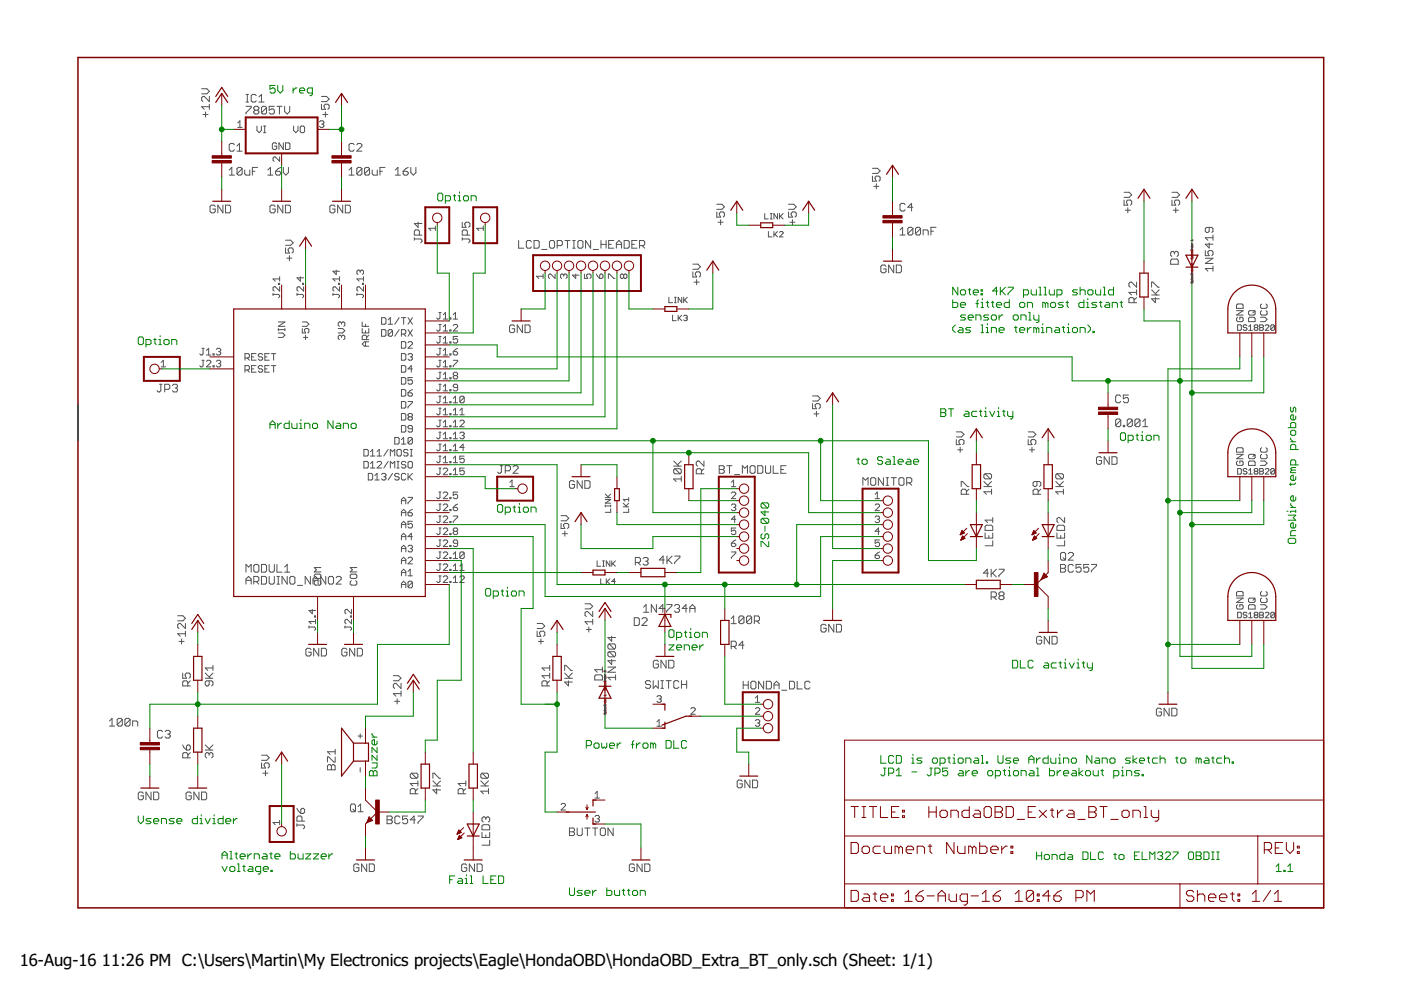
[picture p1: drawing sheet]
<svg xmlns="http://www.w3.org/2000/svg" width="297mm" height="210mm" viewBox="0 0 297 210" stroke-linecap="round" stroke-linejoin="round" font-family="sans-serif">
<defs><g id="words">
<g font-size="3.5">
<text x="4.2" y="204.7">16-Aug-16</text>
<text x="21.6" y="204.7">11:26 PM C:\Users\Martin\My Electronics projects\Eagle\HondaOBD\HondaOBD_Extra_BT_only.sch (Sheet: 1/1)</text>
</g>
</g></defs>
<g fill="none" stroke="#800080" stroke-width=".21">
<path d="M252.5 54.1h.1M252.5 59.2h.1M252.5 52.2h.4v.2l-.2 .1-.1-.3M252.5 57.3h.4v.2l-.2 .1-.1-.3M252.6 54.7l-.1 .2h.1l.2-.2v.2M252.6 52.9h.2l.1 .2-.3 .1zM252.6 58h.2l.1 .2-.3 .1zM252.6 59.8l-.1 .1 .1 .1 .2-.2v.2M252.6 53.7l.1 .2h.2v-.2M252.6 58.8l.1 .2 .2-.1v-.1M252.6 51.6l.2 .2M252.6 52.6l.2 .2"/>
<path d="M252.6 56.6l.2 .2M252.6 57.7l.2 .2M252.6 52.8h.3M252.6 51.8h.3M252.6 57.9h.3M252.6 56.8h.3M252.9 55.9v.2l-.3-.2h-.1l.1 .2M252.9 50.8v.3M252.9 51.9l-.1 .2-.2-.2h.2v.2M252.9 53.4l-.1 .2-.2-.2 .2-.1v.3M252.9 54.1v.1M252.9 54.5v-.1l-.2-.1-.1 .2h.4"/>
<path d="M252.9 57l-.1 .2-.2-.2h.2v.2M252.9 58.4l-.1 .2-.2-.2h.2v.2M252.9 59.1v.2M252.9 59.6v-.2h-.2l-.1 .2h.4M252.9 54.1l-.3 .1M252.9 59.2l-.3 .1M252.9 50.9h-.4l.1 .2M128 150.6h.1M128 145.5h.1M128.1 143.7h.4v.1l-.2 .1-.1-.2M128.1 148.7h.4v.2l-.2 .1-.1-.3M128.1 151.2v.2l.2-.2h.2l-.1 .2"/>
<path d="M128.1 144.4h.3l.1 .1-.4 .1zM128.1 146.1v.2l.2-.2 .2 .1-.1 .1M128.1 149.4l.4 .1-.1 .2h-.3zM128.2 145.1l.1 .3 .2-.1v-.2M128.2 150.2l.1 .2h.2v-.2M128.2 143l.1 .2M128.2 144l.1 .2M128.2 148.1l.1 .2M128.2 149.1l.1 .2M128.2 149.3h.3M128.2 148.3h.3M128.2 144.2h.3"/>
<path d="M128.2 143.2h.3M128.5 142.2v.3l-.3-.3-.1 .1v.2M128.5 143.3l-.1 .2-.2-.2h.1v.2M128.5 144.8l-.1 .2-.2-.2 .1-.1v.3M128.5 145.5v.1M128.5 146l-.1-.3-.2 .1v.2h.4M128.5 147.3v.3M128.5 148.4l-.1 .2-.2-.2h.1v.2M128.5 149.9l-.1 .2-.2-.2 .1-.1v.3M128.5 150.6v.1M128.5 151l-.1-.2-.2 .1v.1h.4M128.5 145.5l-.3 .1"/>
<path d="M128.5 150.6l-.3 .1M128.5 147.4h-.4l.1 .2"/>
</g>
<g fill="none" stroke="#505050" stroke-width=".21">
<path d="M42.8 18.8h1.1l.5 .6-.5 .5h-1.1M43 24.3h1.1M43.6 23.7v1.1M44.4 22.6h-1.6l.5 .6M44.4 20.4v1.1l-1.1-1.1h-.3l-.2 .3v.6l.2 .2M44.4 22.1v1.1M48.6 36l.5-.5v1.6M48.6 37.1h1.1M49.7 30.7l-.3-.3h-.5l-.3 .3v1.1l.3 .2h.5l.3-.2M50.2 32h1.1M50.2 31l.6-.6v1.6M50.4 26.1l.5-.5v1.4"/>
<path d="M50.4 27h.9M51.3 35.8v1.1l-.2 .2h-.6l-.3-.2M51.3 35.8l-.2-.3h-.6l-.3 .3v1.1M51.3 35.8l-1.1 1.1M51.9 36v.9l.3 .2h.8v-1.1M52.2 22.5h1.1v.3l-1.1 1.1v.3M52.2 21.6h.5M52.2 20h.5M52.4 20v1.6M53.5 36.3h.6M54.1 23.4l-.3-.3v-.3l.3-.3h.5l.3 .3v.3l-.3 .3M54.1 23.4l-.3 .2v.3l.3 .3h.5l.3-.3v-.3l-.3-.2"/>
<path d="M54.1 23.4h.5M54.3 20.3l-.2-.3h-.6l-.2 .3v1.1l.2 .2h.6l.2-.2M54.5 26.7v1l.4 .4 .5-.4v-1M54.6 35.5h-1.1v1.6M54.9 20.6l.5-.6v1.6M54.9 21.6h1.1M55.9 28.1h.4M55.9 26.7h.4M56.1 26.7v1.4M56.5 22.8l-.3-.3h-.5l-.3 .3v1.1M56.5 22.8v1.1l-.3 .3h-.5l-.3-.3M56.5 22.8l-1.1 1.1"/>
<path d="M56.8 37.1h1.1M56.8 36l.5-.5v1.6M58.2 22.5h-1.1v.9l.5-.3h.3l.3 .3v.5l-.3 .3h-.6l-.2-.3M58.4 36.3h.8l.3 .3v.3l-.3 .2h-.5l-.3-.2zM58.7 30.5l-.3-.2h-.4l-.3 .2v1l.3 .2h.4l.3-.2v-.5h-.5M58.7 22.5h1.1M59.2 22.5v1.7M59.3 33.3v.9l-.9-.9h-.3l-.2 .2v.5l.2 .2M59.5 35.5l-.5 .3-.6 .5M60.1 30.3v1.4l-1-1.4v1.4M60.1 35.5v1.1l.5 .5 .6-.5v-1.1M60.3 22.5v1.1l.6 .6 .5-.6v-1.1"/>
<path d="M60.5 30.3h.7l.3 .2v1l-.3 .2h-.7zM62.3 26.7v1l.4 .4 .5-.4v-1M63.6 27l.3-.3h.4l.3 .3v.9l-.3 .2h-.4l-.3-.2zM67.7 25.8l.3-.2h.4l.3 .2-.3 .5M68.2 20.4h1l.6 .6-.6 .5h-1M68.2 22.1v1.1h.8l-.3-.6v-.2l.3-.3h.5l.3 .3v.5l-.3 .3M68.2 26.3h.2M68.4 24.3h1.1M68.4 26.3l.3 .2-.3 .5h-.4l-.3-.2M69 23.7v1.1M74 37.1h1.1M74 36l.5-.5v1.6"/>
<path d="M75.1 30.7l-.3-.3h-.5l-.3 .3v1.1l.3 .2h.5l.3-.2M75.6 30.7l.3-.3h.6l.2 .3v.3l-1.1 1h1.1M76.7 35.8v1.1l-.2 .2h-.6l-.3-.2M76.7 35.8l-.2-.3h-.6l-.3 .3v1.1M76.7 35.8l-1.1 1.1M78.4 35.8v1.1l-.3 .2h-.5l-.3-.2M78.4 35.8l-.3-.3h-.5l-.3 .3v1.1M78.4 35.8l-1.1 1.1M78.9 36v.9l.3 .2h.8v-1.1M80.6 36.3h.5M81.6 35.5h-1v1.6M83.8 37.1h1.1"/>
<path d="M83.8 36l.6-.5v1.6M85.5 36.3h.8l.3 .3v.3l-.3 .2h-.6l-.2-.2zM86.6 35.5l-.6 .3-.5 .5M87.1 35.5v1.1l.5 .5 .6-.5v-1.1M185 37.3v1.1h.8l-.3-.5v-.3l.3-.3h.5l.3 .3v.5l-.3 .3M185 35.7h1.1l.5 .5-.5 .6h-1.1M185.3 39.5h1M185.8 39v1M45.6 43.8l-.2-.3h-.6l-.3 .3v1.1l.3 .2h.6l.2-.2v-.6h-.5M47.3 43.5v1.6l-1.1-1.6v1.6M47.8 43.5h.8l.3 .3v1.1l-.3 .2h-.8zM58.3 43.8l-.2-.3h-.6l-.3 .3v1.1l.3 .2h.6l.2-.2v-.6h-.5"/>
<path d="M59.3 59.1h-1.4l.5 .5M59.3 58.7v.9M60 43.5v1.6l-1.1-1.6v1.6M60.5 43.5h.8l.3 .3v1.1l-.3 .2h-.8zM60.5 52.6v1.1h.9l-.3-.6v-.3l.3-.2h.5l.3 .2v.6l-.3 .3M60.5 50.9h1.1l.6 .6-.6 .5h-1.1M60.8 54.7h1.1M61.4 54.2v1.1M63.7 58.7v.9l-.7-.7h1.4M71 43.8l-.2-.3h-.6l-.3 .3v1.1l.3 .2h.6l.2-.2v-.6h-.5M71.3 57.3v.9l-.7-.7h1.4M72 59.1h-1.4l.5 .5"/>
<path d="M72 58.7v.9M72.7 43.5v1.6l-1.1-1.6v1.6M73.2 43.5h.8l.3 .3v1.1l-.3 .2h-.8zM76.4 57.5l.2-.2 .5 .2v.5l-.3 .2M76.4 57.5l-.3-.2-.4 .2v.5l.2 .2M76.4 57.5v.2M77.1 59.1h-1.4l.4 .5M77.1 58.7v.9M87.8 50.7h1.4l.3 .2v.3l-.3 .3M87.8 50.4v.5M88.6 47.1v1.1l-.8-.8h1.7M88.9 49.8v-.8l-.3-.3h-.5l-.3 .3v.8h1.7"/>
<path d="M92.3 48.4h-1.4l.5 .5M92.3 47.9v1M98 47.1v1.1h.8l-.2-.8 .2-.3h.6l.2 .3v.5l-.2 .3M98 50.7h1.4l.2 .2v.3l-.2 .3M98 50.4v.5M99.1 49.8v-.8l-.3-.3h-.5l-.3 .3v.8h1.6M102.5 48.4h-1.4l.4 .5M102.5 47.9v1M110 51v1.6h1M112.7 51.3l-.3-.3h-.5l-.3 .3v1l.3 .3h.5l.3-.3M113.2 51h.8l.3 .3v1l-.3 .3h-.8zM114.9 52.9h1.1"/>
<path d="M115.1 58.6h-1.4l.5 .4M115.1 58.1v.9M116.5 51.3l.3-.3h.5l.3 .3v1l-.3 .3h-.5l-.3-.3zM117.7 58.1v.9l-.9-.9-.5 .2v.5l.2 .2M118.1 52.1h.9l.2-.3v-.5l-.2-.3h-.9v1.6M119.5 58.3l.3-.2 .4 .2v.5l-.2 .2M119.5 58.3l-.2-.2-.5 .2v.5l.3 .2M119.5 58.3v.3M119.8 51h1.1M120.3 51v1.6M121.4 52.6h.6M121.4 51h.6"/>
<path d="M121.7 51v1.6M122.1 58.1v.9l-.7-.7h1.4M122.5 51.3l.3-.3h.5l.3 .3v1l-.3 .3h-.5l-.3-.3zM123.9 58.1v.9h.7l-.2-.4 .2-.5h.5l.2 .2v.5l-.2 .2M125.2 51v1.6l-1.1-1.6v1.6M125.8 52.9h1.1M126.4 58.1l.7 .9M127.1 58.3l.5-.2 .2 .2v.5l-.2 .2h-.5zM127.4 51v1.6M127.4 51.8h1.1M128.5 51v1.6M129 59v-.9h.2l1 .9h.2"/>
<path d="M129.1 51.8h.5M130.1 51h-1v1.6h1M130.7 52.6v-1.1l.5-.5 .6 .5v1.1M130.7 51.8h1.1M132.2 58.3l.3-.2 .4 .2v.5l-.2 .2-.5-.2M132.2 58.3l-.2-.2-.5 .2v.5l.3 .2 .4-.2M132.2 58.3v.5M132.3 51h.8l.3 .3v1l-.3 .3h-.8zM134 51.8h.5M135 51h-1v1.6h1M135.6 52.1h.8l.3-.3v-.5l-.3-.3h-.8v1.6M136.1 52.1l.6 .5"/>
<path d="M146.9 57.6v1.1h.8l-.3-.5v-.3l.3-.3h.6l.2 .3v.6l-.2 .2M146.9 56h1.1l.5 .6-.5 .5h-1.1M147.2 59.8h1.1M147.7 59.3v1.1M152 44.9v1.1h.8l-.3-.5v-.3l.3-.3h.5l.3 .3v.6l-.3 .2M152 43.3h1.1l.5 .6-.5 .5h-1.1M152.2 47.1h1.1M152.8 46.6v1.1M162.1 45.3v1.1h.8M162.9 49.1v1.1h.8M163.3 46.4h.4M163.3 45.3h.4"/>
<path d="M163.5 45.3v1.1M164.1 49.1v1.1M164.3 49.7l.5 .5M164.8 45.3v1.1l-.7-1.1v1.1M164.8 49.1l-.7 .7M165.3 45.3v1.1M165.3 49.3l.2-.2h.3l.2 .2v.2l-.7 .7h.7M165.5 45.8l.5 .6M166 45.3l-.7 .7M167.2 44.9v1.1h.8l-.3-.5v-.3l.3-.3h.6l.2 .3v.6l-.2 .2M167.2 43.3h1.1l.5 .6-.5 .5h-1.1M167.5 47.1h1.1"/>
<path d="M168 46.6v1.1M187.9 56.5l-.3-.3h-.6l-.2 .3v1.1l.2 .2h.6l.3-.2v-.6h-.6M189.5 56.2v1.6l-1.1-1.6v1.6M190 56.2h.8l.3 .3v1.1l-.3 .2h-.8zM190.8 48.7l.6-.5v1.6M190.8 49.8h1.1M191.9 43.4l-.3-.3h-.5l-.3 .3v1.1l.3 .2h.5l.3-.2M193.5 48.5v1.1l-.2 .2h-.6l-.2-.2M193.5 48.5l-.2-.3h-.6l-.2 .3v1.1M193.5 48.5l-1 1.1M193.5 43.9h-1l.8-.8v1.6M195.2 48.5v1.1l-.3 .2h-.5l-.3-.2"/>
<path d="M195.2 48.5l-.3-.3h-.5l-.3 .3v1.1M195.2 48.5l-1.1 1.1M195.7 49.8v-1.1h.9l.2 .3v.8M197.4 49h.5M198.5 48.2h-1.1v1.6M238.3 42.4v1.1h.8l-.3-.6v-.2l.3-.3h.6l.2 .3v.5l-.2 .3M238.3 40.8h1.1l.5 .5-.5 .5h-1.1M238.6 44.6h1.1M239.1 44v1.1M241 59.8v1.1l-1.1-1.1h-.3l-.2 .3v.5l.2 .3M248.5 54.9h1.1l.2 .3v.8h-1.6v-.8zM248.5 42.4v1.1h.8l-.3-.6v-.2l.3-.3h.5l.3 .3v.5l-.3 .3"/>
<path d="M248.5 40.8h1.1l.5 .5-.5 .5h-1.1M248.8 44.6h1M249 53.6v.2M249 53.6l-.3-.3h-.2l-.3 .3v.5l.3 .3M249 53.6l.3-.3h.3l.2 .3v.5l-.2 .3M249.3 44v1.1M255.5 54.8h1.7l-1.7 1.1h1.7M255.5 53.1v1.1h.9l-.3-.5v-.3l.3-.3h.5l.3 .3v.6l-.3 .2M256.4 48.2v.8l-.3 .3h-.3l-.3-.3v-.5l.3-.3h1.1l.3 .3v.5l-.3 .3M256.4 51.5v1.1l-.9-.8h1.7M257.2 56.9h-1.7l.6 .6M257.2 49.8v1.1"/>
<path d="M257.2 56.4v1.1M257.2 50.4h-1.7l.6 .5M34.2 77.8h.9M34.2 76.9l.4-.5v1.4M42.8 76.4h.5M42.8 73.9h.5M43.1 73.9v1.1l-.3 .3-.4-.3M43.1 76.4v1.2l-.3 .2-.4-.2M43.8 76.6l.2-.2h.5l.2 .2v.3l-.9 .9h.9M43.8 75.3h.9M43.8 74.3l.4-.4v1.4M45.2 75h.2v.3h-.2z"/>
<path d="M45.2 77.6h.2v.2h-.2zM45.9 76.6l.2-.2h.5l.2 .2-.2 .5M45.9 74.1l.2-.2h.5l.2 .2-.2 .4M46.3 74.5h.3M46.3 77.1h.3M46.6 74.5l.2 .3-.2 .5h-.5l-.2-.3M46.6 77.1l.2 .2-.2 .5h-.5l-.2-.2M51.9 75.9h.7l.3-.2v-.5l-.3-.2h-.7v1.4M51.9 78.4h.7l.3-.2v-.5l-.3-.2h-.7v1.4M52.4 75.9l.5 .5M52.4 78.4l.5 .5M53.3 75.7h.5"/>
<path d="M53.3 78.2h.5M54.3 75h-1v1.4h1M54.3 77.5h-1v1.4h1M55.7 75.2l-.2-.2h-.5l-.2 .4 .2 .3h.5l.2 .4-.2 .3h-.5l-.2-.3M55.7 77.7l-.2-.2h-.5l-.2 .5 .2 .2h.5l.2 .5-.2 .2h-.5l-.2-.2M56.2 75.7h.4M56.2 78.2h.4M57.1 75h-.9v1.4h.9M57.1 77.5h-.9v1.4h.9M57.6 75h.9M57.6 77.5h.9M57.9 62.4h1.2l.2 .3-.2 .4"/>
<path d="M57.9 62.2v.5M58 75v1.4M58 77.5v1.4M59 69.7v.4M59 69.9h1.4M59 70.6h.9l.5 .5-.5 .4h-.9M59 68.3h1.4l-1.4 .9h1.4M59.1 60.1h.2v.2h-.2zM59.3 60.8v.9l-.9-.9h-.3l-.2 .2v.5l.2 .2M60.4 69.7v.4M63 62.4h1.1l.3 .3-.3 .4M63 62.2v.5"/>
<path d="M64.1 69.7v.9h.7l-.2-.7 .2-.2h.5l.2 .2v.5l-.2 .2M64.1 68.3h.9l.5 .4-.5 .5h-.9M64.1 60.1h.3v.2h-.3zM64.3 71.5h1M64.4 60.8v.9l-1-.9h-.2l-.2 .2v.5l.2 .2M64.8 71.1v.9M70.6 62.4h1.2l.2 .3-.2 .4M70.6 62.2v.5M71.7 69.7h.9l.5 .4-.5 .5h-.9M71.8 60.1h.2v.2h-.2zM72 60.8v.9l-.9-.9h-.3l-.2 .2v.5l.2 .2M72.4 68.5l-.2-.2-.5 .2v.5l.2 .2"/>
<path d="M72.4 68.5l.2-.2 .5 .2v.5l-.2 .2M72.4 71.3l.2-.2 .5 .2v.5l-.2 .2M72.4 71.3l-.2-.2-.5 .2v.5l.2 .2M72.4 68.5v.2M72.4 71.3v.2M75.7 62.4h1.1l.3 .3-.3 .4M75.7 62.2v.5M76.8 69.7v.9h1.4v-.9M76.8 68.3v.9h1.4M76.8 60.1h.3v.2h-.3zM77.1 60.8v.9l-1-.9h-.2l-.2 .2v.5l.2 .2M77.5 68.7v.5"/>
<path d="M77.5 70.1v.5M77.5 72.5v.9M77.7 72v-.7l-.2-.2h-.5l-.2 .2v.7h1.4M78.2 72.5h-.9l-.5 .4 .5 .5h.9M78.2 71.1l-.5 .4M80.9 67.4h.7l.2 .2v.9l-.2 .2h-.7zM80.9 69.9h.7l.2 .2v1l-.2 .2h-.7zM82.3 68.7h.9M82.3 67.8l.5-.4v1.3M83.2 70.1v1l-.2 .2h-.5l-.2-.2M83.2 70.1l-.2-.2h-.5l-.2 .2v1M83.2 70.1l-.9 1"/>
<path d="M84.6 67.4l-.9 1.3M84.6 69.9l-.9 1.4M85.1 67.4h.9M85.1 70.8h.7l.2-.2v-.5l-.2-.2h-.7v1.4M85.1 72.4h.7l.2 .3v.9l-.2 .2h-.7zM85.1 75h.7l.2 .2v.9l-.2 .3h-.7zM85.1 77.5h.7l.2 .2v1l-.2 .2h-.7zM85.6 67.4v1.3M85.6 70.8l.4 .5M86.5 67.4l.9 1.3M86.5 72.7l.2-.3h.5l.2 .3v.2l-.9 .9h.9M86.5 69.9l.9 1.4"/>
<path d="M86.5 75.2l.2-.2h.5l.2 .2-.2 .5M87 75.7h.2M87.2 75.7l.2 .2-.2 .5h-.5l-.2-.3M87.4 67.4l-.9 1.3M87.4 69.9l-.9 1.4M87.4 78.2h-.9l.7-.7v1.4M93 66.3h.5M93 68.8h.5M93 76.4h.5M93 73.9h.5M93 71.3h.5M93 78.9h.5"/>
<path d="M93.3 78.9v1.2l-.3 .2-.4-.2M93.3 66.3v1.1l-.3 .2-.4-.2M93.3 68.8v1.2l-.3 .2-.4-.2M93.3 71.3v1.2l-.3 .2-.4-.2M93.3 73.9v1.1l-.3 .3-.4-.3M93.3 76.4v1.2l-.3 .2-.4-.2M94 67.6h.9M94 66.7l.4-.4v1.3M94 69.3l.4-.5v1.4M94 71.8l.4-.5v1.4M94 74.3l.4-.4v1.4M94 76.9l.4-.5v1.4"/>
<path d="M94 79.4l.4-.5v1.4M94 70.2h.9M94 75.3h.9M94 72.7h.9M94 77.8h.9M95.4 67.4h.2v.2h-.2zM95.4 70h.2v.2h-.2zM95.4 72.5h.2v.2h-.2zM95.4 75h.2v.3h-.2zM95.4 77.6h.2v.2h-.2zM96.1 67.6h.9M96.1 66.7l.5-.4v1.3"/>
<path d="M96.1 69l.2-.2h.5l.2 .2v.3l-.9 .9h.9M96.1 74.5h.7l.2 .5-.2 .3h-.5l-.2-.3zM96.1 76.4h.9v.2l-.9 1v.2M96.3 79.6l-.2 .3 .2 .4h.5l.2-.2-.2-.5M96.3 79.6l-.2-.2 .2-.5h.5l.2 .3-.2 .4M96.3 79.6h.5M97 71.3h-.9v.7l.7-.2 .2 .2v.5l-.2 .2h-.5l-.2-.2M97 73.9l-.9 .6M109.1 69.2l-.3-.3h-.5l-.3 .3v1.1l.3 .2h.5l.3-.2v-.6h-.5M110.8 68.9v1.6l-1.1-1.6v1.6M111.3 68.9h.8l.3 .3v1.1l-.3 .2h-.8zM141.8 63v1.2h.8"/>
<path d="M142.6 66.8v1.2h.8M143 64.2h.4M143 63h.4M143.2 63v1.2M143.8 66.8v1.2M144 67.4l.5 .6M144.5 63v1.2l-.7-1.2v1.2M144.5 66.8l-.7 .8M144.9 67l.2-.2h.4l.2 .2-.2 .4M144.9 63v1.2M145.1 63.6l.6 .6M145.3 67.4h.2"/>
<path d="M145.5 67.4l.2 .2-.2 .4h-.4l-.2-.2M145.7 63l-.8 .8M240.4 64.2v-.8l-.2-.3h-.6l-.2 .3v.8h1.6M241 63.1l-.6 .5M241 62h-1.6l.5 .5M241 61.4v1.1M244.2 62.5h1.6M244.2 61.4l1 1.1M244.2 60.9v-1.1h.2l1.1 1.1h.3M245 63.1v1.1l-.8-.8h1.6M245.8 61.4l-.8 .9M262.2 65.9h1.4l-1.4 .9h1.4"/>
<path d="M262.4 68.9h.6l.2 .2v.7l-.2 .2h-.6zM262.4 64.5h.9l.3 .2v.7h-1.4v-.7zM262.4 67.3l-.2 .2v.5l.2 .2h.9l.3-.2v-.5l-.3-.2h-.4v.4M264.4 69.1l-.2-.2h-.4l-.2 .2 .2 .3h.4l.2 .4-.2 .2h-.4l-.2-.2M264.8 70h.7M264.8 69.3l.3-.4v1.1M264.9 67.3h1l.2 .2v.7h-1.4v-.7zM264.9 65.9h1l.2 .2v.5l-.2 .2h-1l-.2-.2v-.5zM266.1 69.4l-.2 .3 .2 .3h.4l.2-.2-.2-.4M266.1 69.4l-.2-.1 .2-.4h.4l.2 .2-.2 .3M266.1 69.4h.4M266.1 65.9l-.5 .4"/>
<path d="M267.1 68.9h.6l.2 .2-.2 .3 .2 .4-.2 .2h-.6zM267.1 69.4h.6M267.3 67.3h.9l.4 .4-.4 .5h-.9M267.5 64.5l-.2 .2v.5l.2 .2h.9l.2-.2v-.5l-.2-.2M267.5 65.9l-.2 .2v.5l.2 .2h.9l.2-.2v-.5l-.2-.2M268.3 69.1l.2-.2h.3l.2 .2v.2l-.7 .7h.7M270.2 69.1v.7l-.2 .2h-.4l-.2-.2M270.2 69.1l-.2-.2h-.4l-.2 .2v.7M270.2 69.1l-.8 .7M33.8 81.5h.6M34.1 81.5v1.3l-.3 .3h-.3l-.2-.3M34.9 82.5h.8l.3-.2v-.6l-.3-.2h-.8v1.6"/>
<path d="M36.6 81.7l.2-.2h.6l.2 .2v.3l-.2 .3M37.1 82.3h.3M37.4 82.3l.2 .2v.3l-.2 .3h-.6l-.2-.3M77.2 95.3h.7l.2 .2v1l-.2 .2h-.7zM77.2 97.8h.7l.2 .3v.9l-.2 .2h-.7zM78.5 96.7h1M78.5 95.8l.5-.5v1.4M78.5 98.3l.5-.5v1.4M78.5 99.2h1M79.9 98.1l.3-.3h.5l.2 .3v.2l-1 .9h1M79.9 96.7h1M79.9 95.8l.5-.5v1.4"/>
<path d="M82.3 95.3l-.9 1.4M82.3 97.8l-.9 1.4M82.8 96.7v-1.4l.4 .5 .5-.5v1.4M82.8 99.2v-1.4l.4 .5 .5-.5v1.4M83.7 92.8h.7l.2 .2v.9l-.2 .2h-.7zM84.2 95.5l.2-.2h.5l.2 .2v1l-.2 .2h-.5l-.2-.2zM84.2 99.2h.4M84.2 97.8h.4M84.4 97.8v1.4M85.1 87.7h.7l.2 .2v.9l-.2 .3h-.7zM85.1 90.2h.7l.2 .2v1l-.2 .2h-.7zM85.1 93.2l.5-.4v1.3"/>
<path d="M85.1 80.1h.7l.2 .2v.9l-.2 .2h-.7zM85.1 82.6h.7l.2 .2v1l-.2 .2h-.7zM85.1 85.1h.7l.2 .3v.9l-.2 .2h-.7zM85.1 94.1h.9M86 98.1l-.2-.3h-.5l-.2 .5 .2 .2h.5l.2 .5-.2 .2h-.5l-.2-.2M86.5 95.5l-.2-.2h-.5l-.2 .5 .2 .2h.5l.2 .5-.2 .2h-.5l-.2-.2M86.5 83.3h.7l.2 .5-.2 .2h-.5l-.2-.2zM86.5 85.1h.9v.3l-.9 .9v.2M86.5 98.1l.2-.3h.5l.2 .3v.9l-.2 .2h-.5l-.2-.2zM86.7 88.4l-.2-.3 .2-.4h.5l.2 .2-.2 .5M86.7 88.4l-.2 .2 .2 .5h.5l.2-.3-.2-.4M86.7 88.4h.5"/>
<path d="M87 96.7h.4M87 95.3h.4M87.2 95.3v1.4M87.4 90.9h-.7l-.2-.2 .2-.5h.5l.2 .2v1l-.2 .2h-.5l-.2-.2M87.4 80.1h-.9v.7l.5-.3 .4 .3v.4l-.2 .2h-.5l-.2-.2M87.4 93v.9l-.2 .2h-.5l-.2-.2M87.4 93l-.2-.2h-.5l-.2 .2v.9M87.4 82.6l-.9 .7M87.4 93l-.9 .9M93 81.5h.5M93 84h.5M93 86.6h.5"/>
<path d="M93 89.1h.5M93 91.6h.5M93 94.2h.5M93 99.3h.5M93 96.7h.5M93.3 91.6v1.2l-.3 .2-.4-.2M93.3 84v1.2l-.3 .2-.4-.2M93.3 89.1v1.2l-.3 .2-.4-.2M93.3 81.5v1.1l-.3 .3-.4-.3M93.3 86.6v1.1l-.3 .2-.4-.2M93.3 94.2v1.1l-.3 .3-.4-.3M93.3 96.7v1.2l-.3 .2-.4-.2"/>
<path d="M93.3 99.3v1.1l-.3 .2-.4-.2M94 92.1l.4-.5v1.4M94 84.5l.4-.5v1.4M94 90.5h.9M94 81.9l.4-.4v1.4M94 87l.4-.4v1.3M94 89.6l.4-.5v1.4M94 94.6l.4-.4v1.4M94 97.2l.4-.5v1.4M94 80.3h.9M94 82.9h.9M94 85.4h.9"/>
<path d="M94 87.9h.9M94 93h.9M94 95.6h.9M94 99.5l.2-.2h.5l.2 .2v.2l-.9 .9h.9M94 98.1h.9M95.4 95.3h.2v.3h-.2zM95.4 90.3h.2v.2h-.2zM95.4 80.1h.2v.2h-.2zM95.4 82.6h.2v.3h-.2zM95.4 85.2h.2v.2h-.2zM95.4 87.7h.2v.2h-.2zM95.4 92.8h.2v.2h-.2z"/>
<path d="M95.4 97.9h.2v.2h-.2zM96.1 90.5h.9M96.1 84.5l.5-.5v1.4M96.1 87l.5-.4v1.3M96.1 89.6l.5-.5v1.4M96.1 92.1l.5-.5v1.4M96.1 94.6l.5-.4v1.4M96.1 97.2l.5-.5v1.4M96.1 99.7l.5-.4v1.3M96.1 85.4h.9M96.1 87.9h.9M96.1 93h.9"/>
<path d="M96.1 95.6h.9M96.1 98.1h.9M97 82.2h-.7l-.2-.3 .2-.4h.5l.2 .2v.9l-.2 .3h-.5l-.2-.3M97.5 89.3l.2-.2h.5l.2 .2v.3l-.9 .9h.9M97.5 91.9l.2-.3h.5l.2 .3-.2 .4M97.5 87.9h.9M97.5 87l.5-.4v1.3M98 92.3h.2M98.2 92.3l.2 .3-.2 .4h-.5l-.2-.2M98.4 84.2l-.2-.2h-.5l-.2 .2v1M98.4 84.2l-.9 1M98.4 84.2v1l-.2 .2h-.5l-.2-.2"/>
<path d="M98.4 96.7h-.9v.7l.7-.2 .2 .2v.5l-.2 .2h-.5l-.2-.2M98.4 99.3h-.9v.6l.7-.2 .2 .2v.5l-.2 .2h-.5l-.2-.2M98.4 94.9h-.9l.7-.7v1.4M106 98.7h.6M106.3 98.7v1.4l-.3 .3h-.2l-.3-.3M107.1 99.8h.8l.3-.3v-.5l-.3-.3h-.8v1.7M108.8 99l.2-.3h.6l.3 .3v.3l-1.1 1.1h1.1M142.8 98.8h1.6M142.8 97.7l1.1 1.1M143.1 99.4l-.3 .3v.5l.3 .3h1.1M143.1 99.4h1.1l.2 .3v.5l-.2 .3M143.1 99.4l1.1 1.1"/>
<path d="M144.4 97.7l-.8 .9M149.2 97.7v1.1l-1-1.1h-.3l-.3 .3v.6l.3 .2M149.2 99.4l-.5 .5M152.5 98.7h.8l.3 .3v.3l-.3 .2 .3 .3v.3l-.3 .3h-.8zM152.5 99.5h.8M154.1 98.7h1.1M154.7 98.7v1.7M159 99l.3-.3h.5l.3 .3v1.1l-.3 .3h-.5l-.3-.3zM160.7 98.7h.8l.2 .3v1.1l-.2 .3h-.8zM162.3 98.7v1.4l.3 .3h.5l.3-.3v-1.4M163.9 98.7v1.7h1.1M165.6 99.5h.5"/>
<path d="M166.6 98.7h-1v1.7h1M172.3 85.6v1.1h.8l-.3-.8 .3-.3h.5l.3 .3v.5l-.3 .3M172.3 83.9h1.1l.5 .6-.5 .5h-1.1M172.6 87.8h1M173.1 87.2v1.1M202.8 93.2v1.1h.8l-.3-.8 .3-.3h.5l.3 .3v.5l-.3 .3M202.8 91.6h1l.6 .5-.6 .5h-1M203 95.4h1.1M203.6 94.8v1.1M218 93.2v1.1h.8l-.3-.8 .3-.3h.6l.2 .3v.5l-.2 .3M218 91.6h1.1l.5 .5-.5 .5h-1.1M218.3 95.4h1.1"/>
<path d="M218.8 94.8v1.1M233.6 97.1l-.3-.3h-.6l-.2 .3v1.1l.2 .2h.6l.3-.2v-.6h-.6M235.2 96.8v1.6l-1.1-1.6v1.6M235.8 96.8h.8l.2 .3v1.1l-.2 .2h-.8zM237.6 84l-.3-.2h-.5l-.3 .2v1.1l.3 .3h.5l.3-.3M237.6 89.1l-.3-.3h-.5l-.3 .3v1.1M237.6 89.1v1.1l-.3 .3h-.5l-.3-.3M237.6 89.1l-1.1 1.1M238.2 90.2h.2v.3h-.2zM239.2 83.8h-1v.8l.5-.3h.3l.2 .3v.5l-.2 .3h-.6l-.2-.3M240.1 89.1l-.3-.3h-.5l-.3 .3v1.1M240.1 89.1v1.1l-.3 .3h-.5l-.3-.3"/>
<path d="M240.1 89.1l-1.1 1.1M241.7 89.1l-.3-.3h-.5l-.3 .3v1.1M241.7 89.1v1.1l-.3 .3h-.5l-.3-.3M241.7 89.1l-1.1 1.1M242.3 90.5h1.1M242.3 89.4l.5-.6v1.7M262.2 96.3h1.4l-1.4 1h1.4M262.4 99.3h.6l.2 .2v.8l-.2 .2h-.6zM262.4 94.9h.9l.3 .3v.7h-1.4v-.7zM262.4 97.7l-.2 .3v.4l.2 .3h.9l.3-.3v-.4l-.3-.3h-.4v.5M264.4 99.5l-.2-.2h-.4l-.2 .4 .2 .2h.4l.2 .4-.2 .2h-.4l-.2-.2M264.8 99.7l.3-.4v1.2"/>
<path d="M264.9 96.3h1l.2 .3v.4l-.2 .3h-1l-.2-.3v-.4zM264.9 97.7h1l.2 .3v.7h-1.4v-.7zM266.1 99.9l-.2-.2 .2-.4h.4l.2 .2-.2 .4M266.1 99.9l-.2 .2 .2 .4h.4l.2-.2-.2-.4M266.1 99.9h.4M266.1 96.3l-.5 .5M267.1 99.3h.6l.2 .2-.2 .4 .2 .4-.2 .2h-.6zM267.1 99.9h.6M267.3 97.7h.9l.4 .5-.4 .5h-.9M267.5 94.9l-.2 .3v.4l.2 .3h.9l.2-.3v-.4l-.2-.3M267.5 96.3l-.2 .3v.4l.2 .3h.9l.2-.3v-.4l-.2-.3M268.3 99.5l.2-.2h.3l.2 .2v.2l-.7 .8h.7"/>
<path d="M270.2 99.5l-.2-.2h-.4l-.2 .2v.8M270.2 99.5v.8l-.2 .2h-.4l-.2-.2M270.2 99.5l-.8 .8M54.1 119.7h.5l.3 .3v1l-.3 .3h-.5l-.3-.3v-1zM55.4 119.7h.8l.3 .3v1l-.3 .3h-.8zM57.1 119.7v1.3l.2 .3h.6l.3-.3v-1.3M58.7 119.7v1.6h1.1M78.1 100.4h.7l.2 .2v.9l-.2 .3h-.7zM79.5 101.8h.9M79.5 100.8l.4-.4v1.4M80.9 100.6l.2-.2h.5l.2 .2-.2 .5M81.4 101.1h.2"/>
<path d="M81.6 101.1l.2 .2-.2 .5h-.5l-.2-.3M83.2 100.4l-.9 1.4M84.6 100.6l-.2-.2h-.5l-.2 .4 .2 .3h.5l.2 .4-.2 .3h-.5l-.2-.3M85.1 106.8v-.9l.5-.4 .4 .4v.9M85.1 109.4v-.9l.5-.5 .4 .5v.9M85.1 111.9v-.9l.5-.5 .4 .5v.9M85.1 114.5v-1l.5-.4 .4 .4v1M85.1 117v-.9l.5-.5 .4 .5v.9M85.1 119.5v-.9l.5-.4 .4 .4v.9M85.1 106.2h.9M85.1 108.7h.9M85.1 111.2h.9"/>
<path d="M85.1 113.8h.9M85.1 116.3h.9M85.1 118.9h.9M86 100.6l-.2-.2h-.5l-.2 .2v.9l.2 .3h.5l.2-.3M86.5 105.5h.9v.2l-.9 .9v.2M86.5 108.7h.7l.2 .5-.2 .2h-.5l-.2-.2zM86.5 115.8l.2-.2h.5l.2 .2-.2 .5M86.5 118.4l.2-.2h.5l.2 .2v.2l-.9 .9h.9M86.5 100.4v1.4M86.7 101.1l.7 .7M87 116.3h.2M87.2 116.3l.2 .2-.2 .5h-.5l-.2-.2"/>
<path d="M87.4 110.5h-.9v.7l.5-.2 .4 .2v.5l-.2 .2h-.5l-.2-.2M87.4 113.8h-.9l.7-.7v1.4M87.4 108l-.9 .7M87.4 100.4l-.9 .9M93 104.3h.5M93 109.4h.5M93 106.9h.5M93 112h.5M93 117h.5M93 114.5h.5M93 119.6h.5M93.3 104.3v1.2l-.3 .2-.4-.2"/>
<path d="M93.3 106.9v1.1l-.3 .3-.4-.3M93.3 109.4v1.2l-.3 .2-.4-.2M93.3 112v1.1l-.3 .2-.4-.2M93.3 114.5v1.2l-.3 .2-.4-.2M93.3 117v1.2l-.3 .2-.4-.2M93.3 119.6v1.1l-.3 .3-.4-.3M94 104.6l.2-.3h.5l.2 .3v.2l-.9 .9h.9M94 112.2l.2-.2h.5l.2 .2v.2l-.9 .9h.9M94 107.1l.2-.2h.5l.2 .2v.2l-.9 1h.9M94 109.6l.2-.2h.5l.2 .2v.3l-.9 .9h.9M94 114.7l.2-.2h.5l.2 .2v.3l-.9 .9h.9M94 117.3l.2-.3h.5l.2 .3v.2l-.9 .9h.9"/>
<path d="M94 119.8l.2-.2h.5l.2 .2v.2l-.9 1h.9M95.4 100.4h.2v.2h-.2zM95.4 105.5h.2v.2h-.2zM95.4 108h.2v.3h-.2zM95.4 110.6h.2v.2h-.2zM95.4 113.1h.2v.2h-.2zM95.4 115.7h.2v.2h-.2zM95.4 118.2h.2v.2h-.2zM96.1 107.6h.7l.2 .4-.2 .3h-.5l-.2-.3zM96.1 117.5l.5-.5v1.4M96.1 109.4h.9v.2l-.9 1v.2M96.1 118.4h.9"/>
<path d="M96.1 100.6h.9M96.3 112.6l-.2-.2 .2-.4h.5l.2 .2-.2 .4M96.3 112.6l-.2 .3 .2 .4h.5l.2-.2-.2-.5M96.3 112.6h.5M97 104.3h-.9v.7l.7-.2 .2 .2v.5l-.2 .2h-.5l-.2-.2M97 115.2h-.7l-.2-.2 .2-.5h.5l.2 .2v1l-.2 .2h-.5l-.2-.2M97 106.9l-.9 .7M98.4 117.3l-.9 .9M98.4 117.3l-.2-.3h-.5l-.2 .3v.9M98.4 117.3v.9l-.2 .2h-.5l-.2-.2M108.1 103.2h.9M108.1 102.3l.5-.5v1.4"/>
<path d="M119 111v1.1h.8l-.3-.6v-.2l.3-.3h.5l.3 .3v.5l-.3 .3M119 109.3h1l.6 .6-.6 .5h-1M119.2 113.2h1.1M119.8 112.6v1.1M121.8 102.2l-.3-.3h-.5l-.3 .3v1.1l.3 .2h.5l.3-.2v-.6h-.5M123.4 101.9v1.6l-1-1.6v1.6M124 101.9h.8l.3 .3v1.1l-.3 .2h-.8zM126.6 118.9v1.2h.8M127.8 118.9h.3M128 118.9v1.2M128.3 105.9h1.2l-1.2 .8h1.2M128.3 107.3h1.2"/>
<path d="M128.3 107.1v.4M128.3 105.5h1.2M128.3 104.8l.8 .7M129.3 118.9v1.2l-.8-1.2v1.2M129.5 107.9v.7h-1.2M129.5 104.8l-.6 .5M129.5 107.1v.4M129.7 118.9v1.2M129.9 119.5l.6 .6M130.5 118.9l-.8 .8M132.1 107.5h1.2M132.1 106.7l.8 .8"/>
<path d="M133.3 105.9h-1.2l.4 .4M133.3 107.9v.7h-1.2M133.3 105.5v.8M133.3 106.7l-.6 .6M134.7 119.3h.8l.3-.3v-.6l-.3-.2h-.8v1.6M135.2 119.3l.6 .5M136.3 118.4l.3-.2h.5l.3 .2v.3l-.3 .3M136.9 119h.2M137.1 119l.3 .3v.2l-.3 .3h-.5l-.3-.3M140.9 118.7h-1.1l.8-.8v1.6M141.4 117.9v1.6M141.7 118.7l.8 .8"/>
<path d="M142.5 117.9l-1.1 1.1M143 117.9h1.1v.3l-1.1 1.1v.2M144.4 101.6h-1.6l.6 .5M144.4 101v1.1M148.7 100.5v-.8l-.3-.3h-.5l-.3 .3v.8h1.6M155.1 104.6l.2-.3h.5l.2 .3v.2l-.9 .9h.9M155.1 107.1l.2-.2h.5l.2 .2-.2 .5M155.1 117h.9v.3l-.9 .9v.2M155.1 115.2h.7l.2 .5-.2 .2h-.5l-.2-.2zM155.1 102.3l.4-.5v1.4M155.1 103.2h.9M155.5 107.6h.3"/>
<path d="M155.7 100.6h1.1M155.8 107.6l.2 .2-.2 .5h-.5l-.2-.3M156 112h-.9v.6l.4-.2 .5 .2v.5l-.2 .2h-.5l-.2-.2M156 110.1h-.9l.7-.7v1.4M156 114.5l-.9 .7M157.4 100.4v-1.7l.5 .6 .6-.6v1.7M182.9 102.9v-1.6l.6 .5 .5-.5v1.6M184.8 101.3h.6l.3 .2v1.1l-.3 .3h-.6l-.2-.3v-1.1zM185.5 105.7h1M185.5 109.6l.3-.2h.4l.3 .2-.3 .5M185.5 107.1l.3-.2h.4l.3 .2v.2l-1 1h1M185.5 117.7h.7l.3 .5-.3 .2h-.4l-.3-.2z"/>
<path d="M185.5 104.8l.5-.5v1.4M186 110.1h.2M186.2 110.1l.3 .2-.3 .5h-.4l-.3-.2M186.5 112.6h-1l.7-.6v1.3M186.5 114.5h-1v.7l.5-.2 .5 .2v.5l-.3 .2h-.4l-.3-.2M186.5 117l-1 .7M187.3 101.3v1.6l-1.1-1.6v1.6M187.9 101.3h.5M187.9 102.9h.5M188.1 101.3v1.6M189 101.3h1M189.5 101.3v1.6"/>
<path d="M190.6 101.5l.3-.2h.5l.3 .2v1.1l-.3 .3h-.5l-.3-.3zM192.2 102.4h.8l.3-.3v-.6l-.3-.2h-.8v1.6M192.8 102.4l.5 .5M203.8 103.2v-1.1h.3l1 1.1h.3M204.9 104.8v-.8l-.3-.3h-.5l-.3 .3v.8h1.6M205.4 103.7l-.5 .6M208.6 103.2h1.6M208.6 102.1l1.1 1.1M208.9 111.6l.2-.2h1.1l.3 .2v.9h-1.6zM208.9 113v1.1h1.6v-1.1M208.9 100.4h1.1l.2 .3v.6l-.2 .2M208.9 100.4l-.3 .3v.6l.3 .2h1.1"/>
<path d="M208.9 100.4l1.1 1.1M209.7 113.5v.6M210.2 104.3h-1.6l.5 .5M210.2 103.7v1.1M210.2 102.1l-.8 .8M210.5 114.6v1.1h-1.6M210.5 109.7v1.1M210.5 110.3h-1.6l.5 .5M219.9 102.1v.8l-.3 .3h-.3l-.3-.3v-.5l.3-.3h1.1l.3 .3v.5l-.3 .3M220.1 104.8v-.8l-.2-.3h-.6l-.3 .3v.8h1.7M220.7 103.7l-.6 .6M223.8 103.2h1.7"/>
<path d="M223.8 102.1l1.1 1.1M224.1 113v1.1h1.6v-1.1M224.1 111.6l.3-.2h1l.3 .2v.9h-1.6zM224.1 100.4l-.3 .3v.6l.3 .2h1.1M224.1 100.4h1.1l.3 .3v.6l-.3 .2M224.1 100.4l1.1 1.1M224.9 119.7h.8l.2 .3v.2l-.2 .3 .2 .3v.2l-.2 .3h-.8zM224.9 113.5v.6M225.1 117.1h.6l.2 .3v1.1l-.2 .3h-.6l-.2-.3v-1.1zM225.4 118.2l.5 .6M225.5 104.3h-1.7l.6 .5M225.5 103.7v1.1"/>
<path d="M225.5 102.1l-.9 .8M225.7 114.6v1.1h-1.6M225.7 109.7v1.1l-1.1-1.1h-.2l-.3 .3v.5l.3 .3M226.5 117.4l.3-.3h.5l.3 .3v.3l-1.1 1.1h1.1M227.6 120l-.3-.3h-.5l-.3 .3v1l.3 .3h.5l.3-.3M229.2 119.7h-1.1v.8l.6-.3h.2l.3 .3v.5l-.3 .3h-.5l-.3-.3M230.8 119.7h-1v.8l.5-.3h.3l.2 .3v.5l-.2 .3h-.6l-.2-.3M231.4 119.7h1.1v.3l-1.1 1v.3M264.8 100.5h.7M37.7 130.6h1.1l.5 .5-.5 .5h-1.1M38 136h1M38.5 135.5v1"/>
<path d="M39.3 134.4h-1.6l.5 .5M39.3 132.2v1.1l-1.1-1.1h-.2l-.3 .3v.5l.3 .3M39.3 133.8v1.1M52.2 121.3v-1.6l.5 .5 .6-.5v1.6M52.2 123.8v-1l.5-.6 .6 .6v1M52.2 123h1.1M53.8 123.3h.8l.3-.3v-.5l-.3-.3h-.8v1.6M54.3 123.3l.6 .5M55.4 122.2h.8l.3 .3v1.1l-.3 .2h-.8zM57.1 122.2v1.4l.2 .2h.6l.3-.2v-1.4M58.7 122.2h.5M58.7 123.8h.5"/>
<path d="M59 122.2v1.6M60.3 120.2l.6-.5v1.6M60.3 121.3h1.1M60.9 122.2v1.6l-1.1-1.6v1.6M61.7 122.2h.6l.2 .3v1.1l-.2 .2h-.6l-.3-.2v-1.1zM63.1 124.1h1.1M65.5 132.9h1.2l.2 .3-.2 .4M65.5 132.7v.5M65.8 122.2v1.6l-1.1-1.6v1.6M66 137.7l-.3-.2h-.6l-.2 .2v1.1l.2 .3h.6l.3-.3v-.5h-.6M66.2 129.2v.9l-.7-.7h1.4M66.4 123h1"/>
<path d="M66.4 123.8v-1l.5-.6 .5 .6v1M66.7 130.6h.2v.2h-.2zM66.9 123.1l-.3 .3v.4l.3 .3h.9l.2-.3M66.9 131.3v.9M66.9 131.8h-1.4l.5 .4M67.6 137.5v1.6l-1.1-1.6v1.6M67.8 123.1l.2 .3M68 122.2l1.1 1.6v-1.6M68 122.4l-.2 .3h-.9l-.3-.3v-.4l.3-.3h.9l.2 .3v1.8M68 120.3h-1.4l.5 .5-.5 .5h1.4M68.1 137.5h.8l.3 .2v1.1l-.3 .3h-.8zM69.9 122.2h.5l.3 .3v1.1l-.3 .2h-.5l-.3-.2v-1.1z"/>
<path d="M71.3 122.5l.2-.3h.6l.2 .3v.3l-1 1h1M73.1 132.9h1.2l.2 .3-.2 .4M73.1 132.7v.5M73.6 137.7l-.3-.2h-.6l-.2 .2v1.1l.2 .3h.6l.3-.3v-.5h-.6M74.3 122l.2-.3h.9l.2 .3v.4l-.2 .3h-.9l-.2-.3zM74.3 130.6h.2v.2h-.2zM74.5 123.1l-.2 .3v.4l.2 .3h.9l.2-.3v-.4l-.2-.3M74.5 129.2v.9l-.9-.9h-.2l-.3 .2v.5l.3 .2M74.5 131.3v.9l-.9-.9h-.2l-.3 .3v.4l.3 .2M75.2 137.5v1.6l-1.1-1.6v1.6M75.6 120.3h-1.3l.4 .5-.4 .5h1.3M75.8 137.5h.8l.2 .2v1.1l-.2 .3h-.8z"/>
<path d="M85.1 122.1v-.9l.5-.5 .4 .5v.9M85.1 124.6v-.9l.5-.5 .4 .5v.9M85.1 121.4h.9M85.1 123.9h.9M86.5 121.2l.5-.5v1.4M86.5 122.1h.9M87.4 123.5v.9l-.2 .2h-.5l-.2-.2M87.4 123.5l-.2-.3h-.5l-.2 .3v.9M87.4 123.5l-.9 .9M93 122.1h.5M93.3 122.1v1.2l-.3 .2-.4-.2M94 122.3l.2-.2h.5l.2 .2v.3l-.9 .9h.9"/>
<path d="M95.4 120.7h.2v.3h-.2zM95.4 123.3h.2v.2h-.2zM96.1 120l.5-.4v1.4M96.1 122.6l.5-.5v1.4M96.1 121h.9M96.1 123.5h.9M97.5 122.3l.2-.2h.5l.2 .2v.3l-.9 .9h.9M97.5 120l.5-.4v1.4M97.5 121h.9M113.9 132.2h1.1l.5 .5-.5 .6h-1.1M113.9 133.8v1.1h.8l-.3-.5v-.3l.3-.3h.5l.3 .3v.5l-.3 .3M114.2 136h1"/>
<path d="M114.7 135.5v1M124 128h1.1l.6 .5-.6 .6h-1.1M124.3 133.5h1.1M124.8 132.9v1.1M125.7 131.8h-1.7l.6 .6M125.7 129.6v1.1l-1.1-1.1h-.3l-.3 .3v.6l.3 .2M125.7 131.3v1.1M127.4 122.7v1.2h.7M127.8 120.1h.3M128.5 122.7v1.2M128.7 123.3l.6 .6M129.2 136.5h1l.3 .3v.6l-.3 .2"/>
<path d="M129.2 138.2h1l.3 .2v.6l-.3 .3M129.2 138.2l-.3 .2v.6l.3 .3h1M129.2 136.5l-.3 .3v.6l.3 .2h1M129.2 138.2l1 1.1M129.2 136.5l1 1.1M129.3 122.7l-.8 .8M129.7 139.8v1.1l-.8-.8h1.6M129.7 134.9v1.1l-.8-.8h1.6M130.5 123.3h-.8l.6-.6v1.2M134.5 131h.8l.3 .3v1l-.3 .3h-.8zM136.1 131.3l.3-.3h.5l.3 .3v.2l-1.1 1.1h1.1M136.4 128.7l.6-.5v1.6"/>
<path d="M136.4 129.8h1.1M139.2 128.2v1.6l-1.1-1.6v1.6M140.8 129h-1.1l.8-.8v1.6M141.2 140v1.6l-1.1-1.6v1.6M141.4 128.2h1.1v.3l-1.1 1v.3M141.8 140h.8l.3 .3v1.1l-.3 .2h-.8zM143 128.5l.3-.3h.5l.3 .3v.2l-.3 .3M143.5 129h.3M143.8 129l.3 .3v.2l-.3 .3h-.5l-.3-.3M145.7 129h-1.1l.8-.8v1.6M146.3 129h1.1M146.3 129.8v-1.1l.5-.5 .6 .5v1.1"/>
<path d="M155 131.1l.6-.5v1.6M155 132.2h1.1M155 137.1h.8l.3-.3v-.6l-.3-.2h-.8v1.6M155.6 137.1l.5 .5M157.7 130.9v1.1l-.2 .2h-.6l-.2-.2M157.7 130.9l-.2-.3h-.6l-.2 .3v1.1M157.7 130.9l-1 1.1M157.7 136.8h-1l.8-.8v1.6M159.4 130.9v1.1l-.3 .2h-.5l-.3-.2M159.4 130.9l-.3-.3h-.5l-.3 .3v1.1M159.4 130.9l-1.1 1.1M159.9 131.7h.8l.3-.3v-.5l-.3-.3h-.8v1.6"/>
<path d="M160.5 131.7l.5 .5M175.2 132.7l-.3-.3h-.6l-.2 .3v1l.2 .3h.6l.3-.3v-.5h-.6M176.8 132.4v1.6l-1.1-1.6v1.6M177.3 132.4h.8l.3 .3v1l-.3 .3h-.8zM209.6 121.5h-1.1l.8-.8v1.6M210.1 120.7v1.6M210.1 126.6h.9l.2-.3v-.5l-.2-.3h-.9v1.6M210.4 121.5l.8 .8M210.7 126.6l.5 .5M211.2 120.7l-1.1 1.1M211.8 120.7h1.1v.3l-1.1 1v.3M212.1 126.3l-.3-.3v-.2l.3-.3h.5l.3 .3v.2l-.3 .3"/>
<path d="M212.1 126.3l-.3 .3v.3l.3 .2h.5l.3-.2v-.3l-.3-.3M212.1 126.3h.5M220.9 135.2l-.3-.3h-.6l-.2 .3v1.1l.2 .2h.6l.3-.2v-.6h-.6M222.5 134.9v1.6l-1.1-1.6v1.6M223.1 134.9h.8l.2 .3v1.1l-.2 .2h-.8zM224.9 120.5h.8M262.2 126.8h1.4l-1.4 .9h1.4M262.4 128.2l-.2 .2v.5l.2 .2h.9l.3-.2v-.5l-.3-.2h-.4v.5M262.4 129.8h.6l.2 .2v.8l-.2 .2h-.6zM262.4 125.4h.9l.3 .2v.7h-1.4v-.7zM264.4 130l-.2-.2h-.4l-.2 .2 .2 .4h.4l.2 .4-.2 .2h-.4l-.2-.2M264.7 128.4l.2-.2h1l.2 .2v.7h-1.4z"/>
<path d="M264.8 130.2l.3-.4v1.2M264.8 131h.7M264.9 126.8h1l.2 .2v.5l-.2 .2h-1l-.2-.2v-.5zM266.1 130.4l-.2-.2 .2-.4h.4l.2 .2-.2 .4M266.1 130.4l-.2 .2 .2 .4h.4l.2-.2-.2-.4M266.1 130.4h.4M266.1 126.8l-.5 .5M267.1 129.8h.6l.2 .2-.2 .4 .2 .4-.2 .2h-.6zM267.1 130.4h.6M267.3 128.2h.9l.4 .5-.4 .4h-.9M267.5 125.4l-.2 .2v.5l.2 .2h.9l.2-.2v-.5l-.2-.2M267.5 126.8l-.2 .2v.5l.2 .2h.9l.2-.2v-.5l-.2-.2"/>
<path d="M268.3 130l.2-.2h.3l.2 .2v.2l-.7 .8h.7M270.2 130v.8l-.2 .2h-.4l-.2-.2M270.2 130l-.2-.2h-.4l-.2 .2v.8M270.2 130l-.8 .8M23.2 152.9l.5-.6v1.6M23.2 153.9h1.1M25.9 152.6v1.1l-.2 .2h-.6l-.3-.2M25.9 152.6l-.2-.3h-.6l-.3 .3v1.1M25.9 152.6l-1.1 1.1M27.6 152.6v1.1l-.3 .2h-.5l-.3-.2M27.6 152.6l-.3-.3h-.5l-.3 .3v1.1M27.6 152.6l-1.1 1.1"/>
<path d="M28.1 153.9v-1h.8l.3 .2v.8M34.5 155.1l-.3-.2h-.6l-.2 .2v1.1l.2 .3h.6l.3-.3M35 155.1l.3-.2h.5l.3 .2v.3l-.3 .3M35.5 155.7h.3M35.8 155.7l.3 .2v.3l-.3 .3h-.5l-.3-.3M38.7 142.7v1.1h.8l-.2-.5v-.3l.2-.3h.6l.2 .3v.5l-.2 .3M38.7 157.9l.3 .6 .5 .5M39.5 158.2l.3-.3h.3l.2 .3v.6l-.2 .2h-.6zM39.8 145.4v-.8l-.3-.2h-.5l-.3 .2v.8h1.6M40.3 144.4l-.5 .5M40.3 159.6l-.5 .5M43.5 143.8h1.6"/>
<path d="M43.5 142.7l1.1 1.1M43.5 159h1.6M43.5 157.9l1.1 1.1M44.3 144.4v.8l-.2 .2h-.3l-.3-.2v-.6l.3-.2h1.1l.2 .2v.6l-.2 .2M44.3 159.9v.2M44.3 159.9l.3-.3h.3l.2 .3v.5l-.2 .3M44.3 159.9l-.2-.3h-.3l-.3 .3v.5l.3 .3M45.1 141.1v1.1M45.1 142.7l-.8 .8M45.1 141.6h-1.6l.6 .6M45.1 157.9l-.8 .9M71.1 158.9v1"/>
<path d="M71.1 159.4h-1.7l.6 .5M75.9 156.1h.9M76.4 155.6v.9M83.4 143.3h1.1l.5 .5-.5 .5h-1.1M83.7 148.7h1.1M84.2 148.2v1M85 147.1h-1.6l.5 .5M85 144.9v1.1l-1.1-1.1h-.2l-.3 .3v.5l.3 .3M85 146.5v1.1M116 145.4v-.8l-.3-.2h-.5l-.3 .2v.8h1.6M116.5 141.6h-1.6l.6 .6M116.5 143.3h-1.6l.6 .5"/>
<path d="M116.5 144.4l-.5 .5M116.5 141.1v1.1M116.5 142.7v1.1M119.7 142.2v-1.1h.3l1.1 1.1h.2M119.7 143.8h1.6M119.7 142.7l1.1 1.1M120.5 144.4v1l-.8-.8h1.6M121.3 142.7l-.8 .8M126.1 143.3l.3-.2h1l.3 .2v.9h-1.6zM127.7 142h-1.6l.5 .5M127.7 141.4v1.1M128.9 141.4h1.6l-1.6 1.1h1.6"/>
<path d="M130.5 143.6h-1.6l.5 .6M130.5 143.1v1.1M137.9 144.6l-.2-.3h-.6l-.3 .3v.3l.3 .2h.6l.2 .3v.3l-.2 .2h-.6l-.3-.2M138.5 144.3v1.6l.5-.5 .6 .5v-1.6M139.3 154h.9M139.3 147.7l.2-.2h.5l.2 .2-.2 .5M139.3 153.1l.4-.5v1.4M139.6 140.3l-.3-.3h-.5l-.3 .3v1.1l.3 .2h.5l.3-.2v-.6h-.6M139.7 148.2h.3M140 148.2l.2 .2-.2 .5h-.5l-.2-.2M140.1 144.3h.6M140.1 145.9h.6"/>
<path d="M140.4 144.3v1.6M141.2 144.3h1.1M141.8 144.3v1.6M143.9 144.6l-.2-.3h-.6l-.2 .3v1.1l.2 .2h.6l.2-.2M144.5 145.1h1.1M144.5 144.3v1.6M145.6 144.3v1.6M146.5 150.3l.2-.2h.5l.2 .2v.2l-.9 .9h.9M157.6 144.4v1.7M157.6 145.2h1M158.6 144.4v1.7M159.2 144.7l.3-.3h.5l.3 .3v1.1l-.3 .3h-.5l-.3-.3z"/>
<path d="M160.1 148l.5-.5v1.4M160.1 148.9h1M160.1 150.3l.3-.2h.4l.3 .2v.2l-1 .9h1M160.1 152.8l.3-.2h.4l.3 .2-.3 .5M160.6 153.3h.2M160.8 153.3l.3 .2-.3 .5h-.4l-.3-.2M161.9 144.4v1.7l-1.1-1.7v1.7M162.5 144.4h.8l.3 .3v1.1l-.3 .3h-.8zM164.1 146.1v-1.1l.5-.6 .6 .6v1.1M164.1 145.2h1.1M165.7 146.3h1.1M167.4 144.4h.8l.3 .3v1.1l-.3 .3h-.8z"/>
<path d="M169 144.4v1.7h1.1M171.7 144.7l-.2-.3h-.6l-.3 .3v1.1l.3 .3h.6l.2-.3M246.3 150.4l-.3-.2h-.6l-.2 .2v1.1l.2 .3h.6l.3-.3v-.5h-.6M247.9 150.2v1.6l-1.1-1.6v1.6M248.4 150.2h.9l.2 .2v1.1l-.2 .3h-.9zM30.4 168.2l-.3-.3h-.5l-.3 .3v1.1l.3 .3h.5l.3-.3v-.6h-.6M32 167.9v1.7l-1.1-1.7v1.7M32.6 167.9h.8l.3 .3v1.1l-.3 .3h-.8zM39.8 160.7v-.8l-.3-.3h-.5l-.3 .3v.8h1.6M40.6 168.2l-.3-.3h-.6l-.2 .3v1.1l.2 .3h.6l.3-.3v-.6h-.6M42.2 167.9v1.7l-1.1-1.7v1.7M42.7 167.9h.9l.2 .3v1.1l-.2 .3h-.9z"/>
<path d="M55.5 161.8v1h.8l-.3-.5v-.3l.3-.2h.5l.3 .2v.6l-.3 .2M55.5 160.1h1.1l.5 .6-.5 .5h-1.1M55.7 163.9h1.1M56.3 163.4v1.1M59.3 173.9v1M59.3 174.4h-1.4l.5 .5M62.9 174.9h1.4l.3 .3v.3l-.3 .2M62.9 174.6v.6M62.9 171.4l.9 1.1M64 174.1v-.8l-.2-.3h-.6l-.3 .3v.8h1.7M64 171.4h.3l.3 .2v.6l-.3 .3h-.5v-.9zM69.4 162.4l.3-.3h.3l.3 .3 .2-.3h.3l.3 .3v.8h-1.7z"/>
<path d="M70.3 162.4v.8M71.1 160.5v1.1h-.3l-1.1-1.1h-.3v1.1M74.5 170.5h.6l.3 .3v1l-.3 .3h-.6l-.2-.3v-1zM74.8 171.6l.6 .5M75.9 172.1h1.1M75.9 171l.6-.5v1.6M76.4 162.8v.9M82.1 173h.8l.3 .3v.2l-.3 .3 .3 .3v.3l-.3 .2h-.8zM82.1 173.8h.8M84.8 173.3l-.3-.3h-.5l-.3 .3v1.1l.3 .2h.5l.3-.2M86.4 173h-1.1v.8l.9-.3 .2 .3v.6l-.2 .2h-.6l-.3-.2M87.2 163.9h1.1l.3 .3v.5l-.3 .3"/>
<path d="M87.2 163.9l-.2 .3v.5l.2 .3h1.1M87.2 163.9l1.1 1.1M88.1 168.3v-.8l-.3-.3h-.6l-.2 .3v.8h1.6M88.1 173.8h-1.1l.8-.8v1.6M88.6 165.6v1M88.6 167.2l-.5 .5M88.6 166.1h-1.6l.5 .5M88.6 173h1.1v.3l-1.1 1.1v.2M91.8 166.6h1.6M91.8 165.6l1.1 1M91.8 165v-1.1h.3l1 1.1h.3M92.6 167.2v1.1l-.8-.8h1.6"/>
<path d="M93.4 165.6l-.8 .8M98.2 168.3v-.8l-.2-.3h-.6l-.3 .3v.8h1.7M98.8 166.1h-1.7l.6 .5M98.8 167.2l-.6 .5M98.8 165.6v1M101.9 166.6h1.7M101.9 165.6l1.1 1M102.2 175.1l.3-.2h1l.3 .2v.8h-1.6zM102.2 176.5v1.1h1.6v-1.1M102.2 163.9h1.1l.3 .3v.5l-.3 .3M102.2 163.9l-.3 .3v.5l.3 .3h1.1M102.2 163.9l1.1 1.1"/>
<path d="M103 173.5l.3-.3h.2l.3 .3v.5l-.3 .3M103 173.5l-.3-.3h-.2l-.3 .3v.5l.3 .3M103 173.5v.3M103 177v.6M103.6 167.7h-1.7l.6 .6M103.6 167.2v1.1M103.6 165.6l-.9 .8M103.8 178.1v1.1h-1.6M119 170.6l.2-.3h.5l.2 .3v.2l-.9 .9h.9M120.7 175.6h.8l.3 .2v.3l-.3 .3 .3 .2v.3l-.3 .3h-.8zM120.7 176.4h.8M122.4 175.6v1.3l.2 .3h.6l.2-.3v-1.3"/>
<path d="M124 175.6h1.1M124.5 175.6v1.6M125.6 175.6h1.1M126.2 173.1l.2-.2h.5l.2 .2-.2 .5M126.2 168.3l.4-.5v1.4M126.2 169.2h.9M126.2 175.6v1.6M126.6 173.6h.3M126.9 173.6l.2 .2-.2 .5h-.5l-.2-.2M127.3 175.8l.3-.2h.5l.3 .2v1.1l-.3 .3h-.5l-.3-.3zM130 175.6v1.6l-1.1-1.6v1.6M157.4 165.7l-.3-.3h-.6l-.2 .3v1.1l.2 .2h.6l.3-.2v-.6h-.6"/>
<path d="M159 165.4v1.6l-1.1-1.6v1.6M159.6 165.4h.8l.2 .3v1.1l-.2 .2h-.8zM76.1 183.4l-.3-.2h-.5l-.3 .2v1.1l.3 .3h.5l.3-.3v-.5h-.5M77.7 183.2v1.6l-1-1.6v1.6M78.3 183.2h.8l.3 .2v1.1l-.3 .3h-.8zM99 183.4l-.3-.2h-.6l-.2 .2v1.1l.2 .3h.6l.3-.3v-.5h-.6M100.6 183.2v1.6l-1.1-1.6v1.6M101.2 183.2h.8l.2 .2v1.1l-.2 .3h-.8zM134.5 183.4l-.3-.2h-.5l-.3 .2v1.1l.3 .3h.5l.3-.3v-.5h-.5M136.1 183.2v1.6l-1-1.6v1.6M136.7 183.2h.8l.3 .2v1.1l-.3 .3h-.8z"/>
</g>
<path d="M16.5 12.2h264.1v180.3h-264.1z" fill="none" stroke="#800000" stroke-width=".32"/>
<g fill="none" stroke="#800000" stroke-width=".21">
<path d="M47 19.8v2.6M72.4 19.8v2.6M47 30v3M47 34.5v3.1M49.6 27.4h2.5M59.7 32.5v2.6M67.3 27.4h2.6M72.4 30v3M72.4 34.5v3.1M189.2 35.1v2.5M47 40.1v2.6M59.7 40.1v2.6"/>
<path d="M64.8 50.3v2.5M72.4 40.1v2.6M92.7 47.2v.6M102.9 47.2v.6M115.6 57.3v.6M118.1 57.3v.6M120.6 57.3v.6M123.2 57.3v.6M125.7 57.3v.6M128.3 57.3v.6M130.8 57.3v.6M133.3 57.3v.6"/>
<path d="M151.1 55.4v2.5M156.2 42.7v2.5M158.7 47.8h2.6M163.8 47.8h2.6M171.4 42.7v2.5M189.2 42.7v3M189.2 47.2v3.1M189.2 52.8v2.6M242.5 40.1v2.6M242.5 55.4v2.5M252.7 40.1v2.6M252.7 52.8v5.1"/>
<path d="M33.8 78.2h.5M44.5 75.7h5.1M44.5 78.2h5.1M59.7 60.4v5.1M64.8 60.4v5.1M72.4 60.4v5.1M77.5 60.4v5.1M90.2 68.1h5M90.2 70.6h5M90.2 75.7h5M90.2 73.1h5M90.2 78.2h5"/>
<path d="M110.5 65.5v2.6M138.4 65.5h2.6M143.5 65.5h2.5M242.5 63v2.5M262.9 70.6v5.1M265.4 70.6v5.1M267.9 70.6v5.1M90.2 80.8h5M90.2 83.3h5M90.2 85.8h5M90.2 88.4h5M90.2 90.9h5"/>
<path d="M90.2 93.5h5M90.2 96h5M90.2 98.5h5M123.2 98.5v2.6M146 96v2.5M176.5 83.3v2.5M207 90.9v2.6M207 96v2.5M222.2 90.9v2.6M222.2 96v2.5M234.9 83.3v3M234.9 87.9v3"/>
<path d="M234.9 93.5v2.5M90.2 106.2h5M90.2 108.7h5M90.2 111.2h5M90.2 113.8h5M90.2 116.3h5M90.2 118.9h5M90.2 101.1h5M109.2 103.6h.6M123.2 108.7v2.5M130.8 101.1v2.5M130.8 106.2v2.5"/>
<path d="M146 103.6v2.6M156.2 106.2h.6M156.2 108.7h.6M156.2 111.2h.6M156.2 113.8h.6M156.2 116.3h.6M156.2 118.9h.6M156.2 103.6h.6M186.7 106.2h.5M186.7 108.7h.5M186.7 111.2h.5M186.7 113.8h.5"/>
<path d="M186.7 116.3h.5M186.7 118.9h.5M203.6 113.3h.1M203.6 113.2h.3M203.7 113.1h.5M203.8 113h.6M203.8 114.4h.1M203.8 112.9h.5M203.8 114.3h.4M203.8 114.2h.7M203.9 112.7h.3M203.9 112.6h.2"/>
<path d="M203.9 114.1h.6M203.9 112.5h.1M203.9 113.9h.5M204 112.5l-.4 .9M204 112.5l.5 .5-.9 .4M204 113.8h.3M204 113.7h.2M204.1 113.6l.5 .6-.9 .3zM205 112l-1.4 1.4M205.1 113.1l-1.4 1.4M207 103.6v2.6M207 108.7v7.6"/>
<path d="M218.8 113.3h.1M218.9 113.2h.3M218.9 113.1h.6M219 114.4h.2M219 113h.7M219 112.9h.6M219 114.3h.5M219.1 112.7h.3M219.1 114.2h.6M219.1 112.6h.2M219.1 114.1h.7M219.2 112.5h.1"/>
<path d="M219.2 113.9h.4M219.2 112.5l-.4 .9M219.2 112.5l.5 .5-.9 .4M219.2 113.8h.3M219.3 113.7h.1M219.3 113.6l.5 .6-.9 .3zM220.2 112l-1.4 1.4M220.3 113.1l-1.4 1.4M222.2 103.6v2.6M222.2 108.7v7.6M222.2 118.9v2.5l-2.5 2.5M262.9 101.1v5.1"/>
<path d="M265.4 101.1v5.1M267.9 101.1v5.1M41.9 131.6v2.5M41.9 136.6v2.6M67.3 126.5v5.1M67.3 134.1v2.5M75 126.5v5.1M75 134.1v2.5M90.2 121.4h5M90.2 123.9h5M118.1 131.6v2.5M118.1 136.6v2.6"/>
<path d="M123.2 121.4h2.5M128.3 121.4h2.5M128.3 129v2.6M133.3 121.4h2.6M141 121.4h2.5M141 129v5.1M141 136.6v2.6M153.7 129v2.6M153.7 136.6v2.6M176.5 129v2.6M204.5 123.9h2.5M212.1 123.9h2.5"/>
<path d="M217.1 123.9h2.6M219.7 123.9l2.5 2.6v2.5M221.3 121.5l.8 .8-1.4 .6zM222.2 131.6v2.5M262.9 131.6v5M265.4 131.6v5M267.9 131.6v5M31.8 154.4v3M31.8 159v3M41.9 144.2v2.6M41.9 151.8v2.6M41.9 159.5v2.5"/>
<path d="M59.7 159.5v2.5M77.5 154.4v3.2M87.6 144.2v2.6M90.2 159.5v2.5M100.3 159.5v2.5M118.1 144.2v2.6M128.3 144.2v5.1M138.4 149.3h2.6M138.4 154.4h2.6M146 151.8h2.6M161.3 149.3h.5M161.3 151.8h.5"/>
<path d="M161.3 154.4h.5M179.1 156.9h101.5v35.6h-101.5zM247.6 146.8v2.5M31.8 164.5v2.6M41.9 164.5v2.6M59.7 174.7v.6M77.5 161.4v3.1M77.5 167.1v2.5l2.5 2.6M77.5 179.8v2.5M78.3 173.2l.7 .7-1.3 .6zM80 172.2h2.6M80 172.2l-2.5 2.5v2.5"/>
<path d="M90.2 167.1v2.5M96.9 176.8h.2M97 176.7h.4M97 176.6h.7M97 178h.1M97.1 176.4h.6M97.1 177.9h.3M97.2 176.3h.4M97.2 177.8h.4M97.2 176.2h.3M97.2 177.6h.7M97.3 176.1h.1"/>
<path d="M97.3 177.5h.5M97.3 176l.5 .5-.9 .4zM97.3 177.4h.4M97.3 177.3h.3M97.4 177.1l-.4 .9M97.4 177.1l.5 .5M97.4 177.1h.1M97.9 177.6l-.9 .4M98.3 175.5l-1.4 1.4M98.4 176.6l-1.4 1.4M100.3 167.1v2.5M100.3 172.2v10.1"/>
<path d="M118.1 172.2h2.5M124.2 171.2l.3 .5M124.5 170.6v1.1M124.5 172.7v1M124.5 172.7l.2 .5M124.5 172.7l-.3 .5M124.7 171.2l-.2 .5M125.7 169.6h2.6M125.7 174.7h2.6M135.9 179.8v2.5M158.7 162v2.5M179.1 177.2h101.5"/>
<path d="M179.1 169.6h101.5M180.4 178.6h1.2l.4 .4v1.6l-.4 .4h-1.2zM180.4 171h1.6M181.2 171v2.3M182.8 179.8l.4-.4h.7l.4 .4v.8l-.4 .4h-.7l-.4-.4zM182.8 171h.8M182.8 173.3h.8M183.2 171v2.3M184.3 171h1.6M185.1 171v2.3M186.7 171v2.3h1.5M186.7 179.4h-1.2l-.4 .4v.8l.4 .4h1.2"/>
<path d="M187.5 179.4v1.2l.3 .4h1.2v-1.6M189 172.2h.8M190.6 171h-1.6v2.3h1.6M190.6 179.8l-.4-.4h-.4v1.6M190.6 179.8l.4-.4 .3 .4v1.2M190.6 179.8v1.2M191.3 173h.4v.3h-.4zM191.3 171.8h.4v.4h-.4zM196.8 179.4h.8M196.9 172.2h1.6M196.9 171v2.3M197.2 179v1.6l.4 .4"/>
<path d="M198.5 171v2.3M199.3 172.2l.4-.4h.7l.5 .4v.8l-.5 .3h-.7l-.4-.3zM201.6 173.3v-1.5h1.2l.4 .4v1.1M202.3 178.6v2.4l-1.6-2.4v2.4M203 179.4v1.2l.4 .4h1.2v-1.6M205.5 171v2.3h-1.2l-.3-.3v-.8l.3-.4h1.2M206.2 179.8l-.4-.4h-.4v1.6M206.2 179.8v1.2M206.2 179.8l.3-.4 .4 .4v1.2M206.7 171.8h.8l.4 .4v1.1h-1.2l-.4-.3 .4-.4h1.2M207.7 178.6v2.4h1.2l.4-.4v-.8l-.4-.4h-1.2M209 171h.8l.4 .4v1.6l-.4 .3h-.8l-.4-.3v-1.6z"/>
<path d="M211 171h1.1l.4 .4v.4l-.4 .4 .4 .4v.4l-.4 .3h-1.1zM211 172.2h1.1M212.4 179.4v1.6M213.3 171h1.2l.4 .4v1.6l-.4 .3h-1.2zM213.6 179.4h-.4l-.8 .8M214.3 179.4h.4v.4h-.4zM215.6 173.7h1.6M218 172.2h.8M219.5 171h-1.5v2.3h1.5M220.3 171.8l1.6 1.5M221.9 171.8l-1.6 1.5M222.7 171.8h.7"/>
<path d="M223.1 171.4v1.6l.3 .3M224.2 171.8v1.5M225.4 171.8h-.4l-.8 .8M226.6 171.8h.8l.3 .4v1.1h-1.1l-.4-.3 .4-.4h1.1M228.5 173.7h1.6M230.8 171h1.2l.4 .4v.4l-.4 .4 .4 .4v.4l-.4 .3h-1.2zM230.8 172.2h1.2M233.2 171h1.5M234 171v2.3M235.5 173.7h1.6M237.9 172.2l.4-.4h.7l.4 .4v.8l-.4 .3h-.7l-.4-.3zM240.2 173.3v-1.5h1.2l.4 .4v1.1"/>
<path d="M242.5 171h.4v2.3M242.5 173.3h.8M244.1 171.8v1.2l.4 .3h1.2M245.7 171.8v1.9l-.4 .4h-.4M266.7 177.2v10.2M270.4 179.8h.8M271.9 178.6h-1.5v2.4h1.5M272.7 178.6v1.6l.8 .8 .8-.8v-1.6M275.1 179.4h.4v.4h-.4zM179.1 187.4h101.5M180.4 188.8h1.2l.4 .4v1.5l-.4 .4h-1.2zM183.2 189.5h.7l.4 .4v1.2h-1.1l-.4-.4 .4-.4h1.1"/>
<path d="M185.1 189.5h.8M185.5 189.2v1.5l.4 .4M186.7 190.3h1.5v-.4l-.4-.4h-.7l-.4 .4v.8l.4 .4h.7M189 190.7h.4v.4h-.4zM189 189.5h.4v.4h-.4zM191.9 191.1h1.5M191.9 189.5l.7-.7v2.3M192.1 180.2h1.6v-.4l-.4-.4h-.8l-.4 .4v.8l.4 .4h.8M194.2 189.9h1.2l.4 .4v.4l-.4 .4h-.8l-.4-.4zM194.5 181v-1.6h1.1l.4 .4v1.2M195.8 188.8l-.8 .4-.8 .7M196.5 189.9h1.6"/>
<path d="M198.9 189.9h1.5M198.9 191.1v-1.6l.8-.7 .7 .7v1.6M201.2 189.5v1.2l.4 .4h1.2v-1.6M205.1 191.1h-1.2l-.3-.4v-.8l.3-.4h1.2v2l-.4 .4h-.4M205.9 189.9h1.6M208.2 191.1h1.6M208.2 189.5l.8-.7v2.3M210.1 180.2h1.5v-.4l-.4-.4h-.8l-.3 .4v.8l.3 .4h.8M210.6 189.9h1.1l.4 .4v.4l-.4 .4h-.7l-.4-.4zM212.1 188.8l-.8 .4-.7 .7M214.3 180.6h.4v.4h-.4zM215.2 191.1h1.6"/>
<path d="M215.2 189.5l.8-.7v2.3M219.1 189.2v1.5l-.3 .4h-.8l-.4-.4M219.1 189.2l-.3-.4h-.8l-.4 .4v1.5M219.1 189.2l-1.5 1.5M219.9 190.7h.4v.4h-.4zM219.9 189.5h.4v.4h-.4zM222.7 189.9h-1.6l1.2-1.1v2.3M223.4 189.9h1.2l.4 .4v.4l-.4 .4h-.8l-.4-.4zM225 188.8l-.8 .4-.8 .7M228.1 190.3h1.2l.4-.4v-.7l-.4-.4h-1.2v2.3M230.4 191.1v-2.3l.8 .7 .8-.7v2.3M250.2 187.4v5.1"/>
<path d="M253.1 189.2l-.4-.4h-.8l-.4 .4v.3l.4 .4h.8l.4 .4v.4l-.4 .4h-.8l-.4-.4M253.9 189.9l.4-.4h.8l.3 .4v1.2M253.9 188.8v2.3M256.2 190.3h1.6v-.4l-.4-.4h-.8l-.4 .4v.8l.4 .4h.8M258.6 190.3h1.5v-.4l-.4-.4h-.7l-.4 .4v.8l.4 .4h.7M260.9 189.5h.8M261.3 189.2v1.5l.4 .4M262.5 190.7h.3v.4h-.3zM262.5 189.5h.3v.4h-.3zM265.5 191.1h1.6M265.5 189.5l.8-.7v2.3M268.1 180.2h1.1l.4-.4v-.8l-.4-.4h-1.1v2.4"/>
<path d="M268.8 180.2l.8 .8M269.4 188.8l-1.6 2.3M270.2 191.1h1.5M270.2 189.5l.8-.7v2.3M275.1 180.6h.4v.4h-.4z"/>
<circle cx="92.7" cy="46.2" r=".99"/>
<circle cx="102.9" cy="46.2" r=".99"/>
<circle cx="115.6" cy="56.3" r=".99"/>
<circle cx="118.1" cy="56.3" r=".99"/>
<circle cx="120.6" cy="56.3" r=".99"/>
<circle cx="123.2" cy="56.3" r=".99"/>
<circle cx="125.7" cy="56.3" r=".99"/>
<circle cx="128.3" cy="56.3" r=".99"/>
<circle cx="130.8" cy="56.3" r=".99"/>
<circle cx="133.3" cy="56.3" r=".99"/>
<circle cx="32.8" cy="78.2" r=".99"/>
<circle cx="110.8" cy="103.6" r=".99"/>
<circle cx="157.8" cy="106.2" r=".99"/>
<circle cx="157.8" cy="108.7" r=".99"/>
<circle cx="157.8" cy="113.8" r=".99"/>
<circle cx="157.8" cy="116.3" r=".99"/>
<circle cx="157.8" cy="103.6" r=".99"/>
<circle cx="157.8" cy="118.9" r=".99"/>
<circle cx="157.8" cy="111.2" r=".99"/>
<circle cx="188.2" cy="111.2" r=".99"/>
<circle cx="188.2" cy="106.2" r=".99"/>
<circle cx="188.2" cy="108.7" r=".99"/>
<circle cx="188.2" cy="113.8" r=".99"/>
<circle cx="188.2" cy="118.9" r=".99"/>
<circle cx="188.2" cy="116.3" r=".99"/>
<circle cx="162.8" cy="149.3" r=".99"/>
<circle cx="162.8" cy="151.8" r=".99"/>
<circle cx="162.8" cy="154.4" r=".99"/>
<circle cx="59.7" cy="176.3" r=".99"/>
</g>
<g fill="none" stroke="#800000" stroke-width=".25">
<path d="M45.7 21.7l1.3-1.9 1.3 1.9M45.7 20.4l1.3-1.9 1.3 1.9M71.1 21.7l1.3-1.9 1.3 1.9M188 37l1.2-1.9 1.3 1.9M45.1 42.7h3.8M57.8 42.7h3.8M63.5 52.2l1.3-1.9 1.3 1.9M70.5 42.7h3.8M149.9 57.3l1.2-1.9 1.3 1.9M154.9 44.6l1.3-1.9 1.3 1.9M161.3 47.2h2.5v1.1h-2.5zM170.2 44.6l1.2-1.9 1.3 1.9"/>
<path d="M187.3 55.4h3.8M241.3 42l1.2-1.9 1.3 1.9M241.7 57.9h1.7v5.1h-1.7zM251.4 42l1.3-1.9 1.3 1.9M251.4 54.1h2.6l-1.3 2.5zM251.4 56.6h2.6M49.6 65.5h40.6v61h-40.6zM108.6 68.1h3.8M141 65h2.5v1h-2.5zM261.7 62a5.1 5.1 0 0 1 5.6-1.2 5.1 5.1 0 0 1 3.2 4.7v5.1h-10.2l.1-5.7 .3-1.3zM145.2 98.5h1.7v5.1h-1.7zM175.3 85.2l1.2-1.9 1.3 1.9"/>
<path d="M205.7 92.8l1.3-1.9 1.3 1.9M206.1 98.5h1.8v5.1h-1.8zM221 92.8l1.2-1.9 1.3 1.9M221.3 98.5h1.8v5.1h-1.8zM233 96h3.8M261.7 92.5a5.1 5.1 0 0 1 5.6-1.2 5.1 5.1 0 0 1 3.2 4.7v5.1h-10.2v-5.1l.2-1.3a5 5 0 0 1 1.2-2.2zM121.3 101.1h3.8M121.9 110.6l1.3-1.9 1.3 1.9M130.3 103.6h1v2.6h-1zM205.7 111.2h2.6l-1.3 2.6zM205.7 113.8h2.6M221 113.8h2.5"/>
<path d="M221 111.2h2.5l-1.3 2.6zM40.7 133.5l1.2-1.9 1.3 1.9M40.7 132.2l1.2-1.9 1.3 1.9M41 139.2h1.8v5h-1.8zM65.4 136.6h3.8M73 136.6h3.9M116.8 133.5l1.3-1.9 1.3 1.9M117.2 139.2h1.8v5h-1.8zM125.7 120.9h2.6v1h-2.6zM127 130.9l1.3-1.9 1.2 1.9M127 129.6l1.3-1.9 1.2 1.9M135.9 120.5h5.1v1.8h-5.1z"/>
<path d="M139.1 139.2h3.8M139.7 130.3h2.5v.6M141 130.3l1.2 2.5h-2.5zM152.8 131.6h1.8v5h-1.8zM174.6 131.6h3.8M207 123h5.1v1.8h-5.1zM220.3 134.1h3.8M221.3 121.8l.5 .5-.8 .4zM221.3 122l.3 .3M261.7 123a5.1 5.1 0 0 1 5.6-1.2 5.1 5.1 0 0 1 3.2 4.7v5.1h-10.2l.1-5.8a5.1 5.1 0 0 1 1.3-2.8zM41 154.4h1.8v5.1h-1.8zM75 157.6h3.1v3.8h-3.1"/>
<path d="M75 157.6v3.8M75 157.6l-2.6-3.2v10.1l2.6-3.1M86.4 146.1l1.2-1.9 1.3 1.9M86.4 144.9l1.2-1.9 1.3 1.9M127 145.5h2.5M128.3 145.5l1.2 2.5h-2.5zM140.3 149.3h.7v1.3M141 153.1v1.3h-.7M146.7 151.8h-1.3l-5.1 2M245.7 149.3h3.8M29.9 167.1h3.8M40 167.1h3.8"/>
<path d="M58.4 161.4l1.3-1.9 1.3 1.9M78.3 173.4l.5 .5-.8 .3zM78.3 173.7l.2 .2M89.3 162h1.8v5.1h-1.8zM99.1 174.7h2.5l-1.3 2.5zM99.1 177.2h2.5M99.4 162h1.8v5.1h-1.8zM120 172.2h6.2M125.7 173.4v1.3h.7M126.4 169.6h-.7v1.3M156.8 164.5h3.9M75.6 182.3h3.8"/>
<path d="M98.4 182.3h3.8M134 182.3h3.8"/>
</g>
<path d="M52.1 24.9h15.2v7.6h-15.2zM90.2 43.9h5v7.7h-5zM100.3 43.9h5.1v7.7h-5.1zM113 54.1h22.9v7.6h-22.9zM30.5 75.7h7.6v5.1h-7.6zM105.4 101.1h7.6v5.1h-7.6zM152.4 101.1h7.6v20.3h-7.6zM182.9 103.6h7.6v17.8h-7.6zM157.5 146.8h7.6v10.1h-7.6zM57.2 170.9h5.1v7.6h-5.1z" fill="none" stroke="#800000" stroke-width=".42"/>
<g fill="#800000" stroke="#800000" stroke-width=".21">
<path d="M79.7 169.6h.7v5.1h-.7z"/>
<path d="M219.3 121.4h.8v5.1h-.8z"/>
<path d="M45 33h4v.5h-4z"/>
<path d="M45 34h4v.5h-4z"/>
<path d="M70.4 33h4v.5h-4z"/>
<path d="M70.4 34h4v.5h-4z"/>
<path d="M29.7 157.4h4.1v.5h-4.1z"/>
<path d="M29.7 158.5h4.1v.5h-4.1z"/>
<path d="M187.2 45.7h4.1v.5h-4.1z"/>
<path d="M187.2 46.7h4.1v.5h-4.1z"/>
<path d="M232.9 86.3h4.1v.5h-4.1z"/>
<path d="M232.9 87.4h4.1v.5h-4.1z"/>
</g>
<g fill="none" stroke="#008000" stroke-width=".21">
<path d="M58.3 18.1h-1.1v.8l.6-.3h.3l.2 .3v.6l-.2 .2h-.6l-.3-.2M58.9 18.1v1.1l.5 .5 .6-.5v-1.1M62.1 18.6v1.1M63 18.6h-.3l-.6 .6M63.5 19.2h1.1v-.3l-.3-.3h-.5l-.3 .3v.6l.3 .2h.5M66.2 19.7h-.8l-.2-.2v-.6l.2-.3h.8v1.4l-.2 .3h-.3M47 27.4h2.6M47 22.4v7.6M47 37.6v2.5M59.7 35.1v5M69.9 27.4h2.5M72.4 22.4v7.6"/>
<path d="M72.4 37.6v2.5M189.2 37.6v5.1M64.8 52.8v7.6M92.7 47.8v10.1h2.5v10.2M92.8 41.2l.3-.2h.5l.3 .2v1.1l-.3 .3h-.5l-.3-.3zM94.4 42.6h.8l.3-.3v-.5l-.3-.3h-.8v1.6M96.1 41.5h.5M96.4 41.2v1.1l.2 .3M97.2 42.6h.5M97.2 41.5h.2v1.1M97.4 40.7v.3M98.3 41.8l.2-.3h.6l.2 .3v.5l-.2 .3h-.6l-.2-.3z"/>
<path d="M99.9 42.6v-1.1h.8l.3 .3v.8M102.9 47.8v10.1h-2.6v12.7h-5.1M115.6 57.9v7.6h-5.1M118.1 57.9v20.3h-22.9M120.6 57.9v22.9h-25.4M123.2 57.9v25.4h-28M125.7 57.9v27.9h-30.5M128.3 57.9v30.5h-33.1M130.8 57.9v33h-35.6M133.3 57.9v7.6h5.1M151.1 57.9v7.6h-5.1M156.2 45.2v2.6h2.5"/>
<path d="M171.4 45.2v2.6h-5M189.2 50.3v2.5M242.5 42.7v12.7M252.7 42.7v10.1M252.7 57.9v83.8h15.2v-5.1M29.6 71.4h.5l.3 .3v1.1l-.3 .3h-.5l-.3-.3v-1.1zM30.9 73.1h.8l.3-.3v-.6l-.3-.2h-.8v1.6M32.6 72h.5M32.9 71.7v1.1l.2 .3M33.7 73.1h.5M33.7 72h.3v1.1M34 71.2v.2"/>
<path d="M34.3 78.2h10.2M34.8 72.2l.2-.2h.6l.3 .2v.6l-.3 .3h-.6l-.2-.3zM36.4 73.1v-1.1h.8l.3 .2v.9M95.2 73.1h10.2v2.6h121.9v5.1h38.1v-5.1M202 63.6v1.6h.8l.3-.3v-.5l-.3-.3h-.8M202.5 68.9l-.5 .5v.6l.5 .5M203.1 60.9v1.6l-1.1-1.6v1.6M203.4 69.4h.5l.3 .3v.8h-.8l-.3-.2 .3-.3h.8M203.6 61.7l.3-.3h.5l.3 .3v.6l-.3 .2h-.5l-.3-.2zM203.6 64.6h1.1v-.2l-.3-.3h-.5l-.3 .3v.5l.3 .3h.5M204.7 66.8h-.8l-.3 .2 .3 .3h.5l.3 .3-.3 .3h-.8M205.3 61.4h.5"/>
<path d="M205.3 67.3h1.1v-.3l-.3-.2h-.6l-.2 .2v.6l.2 .3h.6M205.5 61.2v1.1l.3 .2M205.8 69.4h-.8l-.3 .3 .3 .3h.5l.3 .3-.3 .2h-.8M206.4 62h1.1v-.3l-.3-.3h-.6l-.2 .3v.6l.2 .2h.6M206.9 67.9v-1.1h.8l.3 .2v.9M206.9 64.4h.6M207.5 63.6l-.3 .2v1.4M208 62.3h.3v.2h-.3zM208 61.4h.3v.3h-.3zM208 64.1h.3v1.1M208 68.9h.3v1.6M208 65.2h.5"/>
<path d="M208 70.5h.5M208.3 63.3v.3M209.1 64.1h.5M209.1 69.4h.3v1.1M209.1 70.5h.5M209.4 63.8v1.1l.2 .3M209.4 68.6v.3M209.6 66.8h-.8l-.3 .2 .3 .3h.6l.2 .3-.2 .3h-.9M210.2 67l.3-.2h.5l.3 .2v.6l-.3 .3h-.5l-.3-.3zM210.2 70.5v-1.1h.8l.3 .3v.8M210.2 64.1h.5M210.5 63.8v1.1l.2 .3"/>
<path d="M211.3 64.6h1.1v-.2l-.3-.3h-.6l-.2 .3v.5l.2 .3h.6M211.5 61.7h-1l.8-.8v1.6M211.8 70h1.1v-.3l-.3-.3h-.5l-.3 .3v.6l.3 .2h.5M211.8 66.8v1.1M212.1 60.9v1.6M212.4 61.7l.8 .8M212.6 66.8h-.2l-.6 .5M213.2 60.9l-1.1 1.1M213.7 60.9h1.1v.3l-1.1 1.1v.2M214 63.6v1.6h-.8l-.3-.3v-.5l.3-.3h.8M214.8 67l.3-.2h.5l.3 .2v.6l-.3 .3h-.5l-.3-.3zM215.1 69.4h.5"/>
<path d="M215.4 69.2v1.1l.2 .2M216.2 64.4l.3-.3h.5l.3 .3v.5l-.3 .3h-.5l-.3-.3zM216.2 70h1.1v-.3l-.3-.3h-.5l-.3 .3v.6l.3 .2h.5M216.5 67.9v-1.1h.8l.3 .2v.9M217 62.5h.8l.3-.2v-.6l-.3-.3h-.8v1.7M217.8 65.2v-1.1h.8l.3 .3v.8M217.8 69.4v1.1M218.1 67.9h.5M218.1 66.2h.3v1.7M218.6 61.4v.9l.3 .2h.8v-1.1M218.6 69.4h-.2l-.6 .6M219.2 66.8v.8l.3 .3h.8"/>
<path d="M219.7 69.7v.8M219.7 69.7l-.2-.3h-.3v1.1M219.7 69.7l.3-.3 .3 .3v.8M220.3 66.8v1.3l-.3 .3h-.3M220.3 62.5h.5M220.3 60.9h.3v1.6M220.8 69.4h.3v1.1M220.8 70.5h.6M221.1 68.6v.3M221.4 62.5h.5M221.4 60.9h.2v1.6M221.6 64.4v.8"/>
<path d="M221.6 64.4l-.2-.3h-.3v1.1M221.6 64.4l.3-.3 .3 .3v.8M221.9 70.5v-1.1h.8l.3 .3v.8M222.5 61.4v.9l.2 .2h.8v-1.1M222.7 64.4l.3-.3h.5l.3 .3v.5l-.3 .3h-.5l-.3-.3zM223.8 69.4h.6l.2 .3v.8h-.8l-.3-.2 .3-.3h.8M224.1 62.5h.8l.3-.2v-.6l-.3-.3h-.8v1.7M225.2 69.4h.5M225.4 64.1h-.8l-.2 .3 .2 .2h.6l.2 .3-.2 .3h-.8M225.5 69.2v1.1l.2 .2M226 64.1h.5M226.3 63.8v1.1l.2 .3"/>
<path d="M226.3 69.4h.2v1.1M226.3 70.5h.5M226.5 68.6v.3M227.4 69.7l.2-.3h.6l.3 .3v.6l-.3 .2h-.6l-.2-.2zM228.5 61.4h-.9l-.2 .3 .2 .3h.6l.3 .3-.3 .2h-.8M229 61.7l.3-.3h.5l.3 .3v.8M229 60.9v1.6M229 70.5v-1.1h.8l.3 .3v.8M229.8 63.6v1.6h-.8l-.3-.3v-.5l.3-.3h.8M230.4 64.1h.2v1.1M230.4 65.2h.5M230.6 68.9l.6 .5v.6l-.6 .5"/>
<path d="M230.6 61.7l.3-.3h.6l.2 .3v.6l-.2 .2h-.6l-.3-.2zM230.6 63.3v.3M231.7 70.3h.3v.2h-.3zM232.3 61.4v.9l.3 .2h.8v-1.1M232.5 64.1h-.8l-.2 .3 .2 .2h.6l.2 .3-.2 .3h-.8M233.1 64.1h.5M233.4 63.8v1.1l.2 .3M233.9 62.5h.6M233.9 60.9h.3v1.6M234.5 64.1h.5l.3 .3v.8h-.8l-.3-.3 .3-.3h.8M235.8 65.2v-1.1h.8l.3 .3v.8M236.1 60.9v1.6h-.8l-.3-.2v-.6l.3-.3h.8"/>
<path d="M237.5 64.1h.5M237.7 63.8v1.1l.3 .3M242.5 65.5v2.6h7.7v71.1h15.2v-2.6M262.9 75.7v2.5h-15.3v68.6M267.9 75.7v7.6h-15.2M16.5 85.8v7.7M57.2 90.8v-1.1l.6-.5 .5 .5v1.1M57.2 90h1.1M58.9 89.7v1.1M59.7 89.7h-.3l-.5 .6M61.3 89.2v1.6h-.8l-.3-.2v-.6l.3-.3h.8M61.9 89.7v.9l.2 .2h.9v-1.1"/>
<path d="M63.5 89.7h.3v1.1M63.5 90.8h.6M63.8 88.9v.3M64.6 90.8v-1.1h.8l.3 .3v.8M66.5 89.7h.6l.2 .3v.6l-.2 .2h-.6l-.2-.2v-.6zM70.6 89.2v1.6l-1.1-1.6v1.6M71.4 89.7h.6l.2 .3v.8h-.8l-.2-.2 .2-.3h.8M72.8 90.8v-1.1h.8l.3 .3v.8M74.7 89.7h.5l.3 .3v.6l-.3 .2h-.5l-.3-.2v-.6zM95.2 93.5h101.6v25.4h10.2v-2.6M95.2 98.5h22.9v25.4h86.4M95.2 96h76.2v12.7h15.3"/>
<path d="M123.2 98.5h7.6v2.6M138.4 93.5v15.2h17.8M174 93.5v12.7h12.7M176.5 85.8v30.5h10.2M181.7 97.4h.5M181.9 97.1v1.1l.3 .2M183 97.4h.6l.3 .2v.6l-.3 .2h-.6l-.2-.2v-.6zM187.1 97.1l-.2-.3h-.6l-.2 .3v.3l.2 .2h.6l.2 .3v.3l-.2 .2h-.6l-.2-.2M188 97.4h.5l.3 .2v.8h-.8l-.3-.2 .3-.3h.8M189.3 98.4h.6M189.3 96.8h.3v1.6M190.4 97.9h1.1v-.3l-.3-.2h-.5l-.3 .2v.6l.3 .2h.5"/>
<path d="M192.3 97.4h.6l.2 .2v.8h-.8l-.3-.2 .3-.3h.8M193.7 97.9h1.1v-.3l-.3-.2h-.5l-.3 .2v.6l.3 .2h.5M199.5 86.7h.8l.2 .3v.2l-.2 .3 .2 .3v.2l-.2 .3h-.8zM199.5 87.5h.8M201.1 86.7h1.1M201.6 86.7v1.6M204.6 87.2h.6l.2 .3v.8h-.8l-.2-.3 .2-.2h.8M207 93.5v2.5M207.1 87.2h-.8l-.3 .3v.5l.3 .3h.8M207.6 87.2h.6M207.9 87v1l.3 .3M208.7 88.3h.6"/>
<path d="M208.7 87.2h.3v1.1M209 86.4v.3M209.8 87.2l.6 1.1 .5-1.1M211.5 88.3h.5M211.5 87.2h.2v1.1M211.7 86.4v.3M212.6 87.2h.5M212.8 87v1l.3 .3M213.6 87.2v.8l.3 .3h.8M214.7 87.2v1.4l-.2 .2h-.3M222.2 93.5v2.5M234.9 80.8v2.5"/>
<path d="M234.9 90.9v2.6M237.6 92l.2-.2h.6l.2 .2v1.1l-.2 .3h-.6l-.2-.3zM239.2 93.4h.8l.3-.3v-.5l-.3-.3h-.8v1.6M240.8 92.3h.6M241.1 92v1.1l.3 .3M241.9 92.3h.3v1.1M241.9 93.4h.6M242.2 91.5v.3M243.3 92.3h.5l.3 .3v.5l-.3 .3h-.5l-.3-.3v-.5zM244.6 93.4v-1.1h.8l.3 .3v.8M273.1 90.7h1.6v-.8l-.2-.3h-.6l-.3 .3v.8M273.6 86.3v.8l.3 .3 .3-.3v-.5l.3-.3 .2 .3v.8"/>
<path d="M273.6 91.5l.3-.3h.6l.2 .3v.5l-.2 .3h-.6l-.3-.3zM273.6 92.9v.2l.6 .6M273.6 93.7h1.1M273.9 99.7l-.3 .2v.3h1.1M273.9 99.7h.8M274.7 88.2v.6l-.2 .2h-.6l-.3-.2v-.6l.3-.3h.3v1.1M274.7 95.3v-.8l-.2-.3h-.6l-.3 .3v.8h1.7M274.7 98.6v-.8l-.2-.3h-.6l-.3 .3v.8h1.7M274.7 99.1h-.8l-.3 .3 .3 .3M95.2 113.8h17.8v15.2h-2.5v20.3h7.6M95.2 111.2h20.4v15.3h58.4v-12.7h12.7M95.2 116.3h5.1v43.2"/>
<path d="M95.2 118.9h2.6v25.3h-5.1v12.7h-2.5v2.6M95.2 101.1h7.7v2.5h6.3M105.8 107h.5l.3 .3v1.1l-.3 .2h-.5l-.3-.2v-1.1zM107.1 108.6h.8l.3-.2v-.6l-.3-.3h-.8v1.7M108.8 107.5h.5M109 107.3v1.1l.3 .2M109.9 108.6h.5M109.9 107.5h.2v1.1M110.1 106.7v.3M111 107.8l.2-.3h.6l.2 .3v.6l-.2 .2h-.6l-.2-.2zM112.6 108.6v-1.1h.8l.3 .3v.8M123.2 111.2v5.1h15.2v-2.5h17.8"/>
<path d="M130.8 108.7v2.5h25.4M146 106.2h10.2M156.2 103.6h-7.6v17.8h-5.1M161.6 106.6l-.2 .3v.5l.2 .3h1.1M161.6 109.9l-.2 .3v.5l.2 .3h1.1M161.6 113.2l-.2 .3v.5l.2 .3h.3l.3-.3v-.5l.3-.3h.2l.3 .3v.5l-.3 .3M161.6 106.6h1.1l.3 .3v.5l-.3 .3M161.6 109.9h1.1l.3 .3v.5l-.3 .3M161.6 109.9l1.1 1.1M161.6 106.6l1.1 1.1M162.2 108.3v1l-.8-.8h1.6M162.2 111.5v1.1"/>
<path d="M163 114.8v1.1h-.3l-1.1-1.1h-.2v1.1M186.7 118.9h-10.2v10.1M186.7 111.2h-17.8v12.7M207 106.2v2.5M222.2 106.2v2.5M222.2 116.3v2.6M247.6 106.2h15.3M265.4 106.2v2.5h-15.2M267.9 106.2v5h-15.2M272.8 108.4h.3M273.1 109.2h1.6l-.5 .6 .5 .5h-1.6M273.4 114.1h1.1l.2 .3v.6l-.2 .2h-1.1l-.3-.2v-.6z"/>
<path d="M273.6 102.4v.6M273.6 106.8v.2l.6 .6M273.6 107.6h1.1M274.7 101v.6l-.2 .3h-.6l-.3-.3v-.6l.3-.2h.3v1.1M274.7 105.4v.5l-.2 .3h-.6l-.3-.3v-.5l.3-.3h.3v1.1M274.7 108.1v.6M274.7 111.1v.6l-.2 .3h-.6l-.3-.3v-.6l.3-.2h.3v1.1M274.7 112.5h-.8l-.3 .3v.8h1.1M274.7 108.4h-1.1v.3M274.7 102.4l-.2 .3h-1.1M41.9 134.1v2.5M67.3 131.6v2.5"/>
<path d="M75 131.6v2.5M95.2 123.9v12.7h-15.2v12.7h-48.2v5.1M95.2 121.4h28M103 125l.2-.2h.6l.2 .2v1.1l-.2 .3h-.6l-.2-.3zM104.6 126.4h.8l.3-.3v-.5l-.3-.3h-.8v1.6M106.2 125.3h.6M106.5 125v1.1l.3 .3M107.3 126.4h.6M107.3 125.3h.3v1.1M107.6 124.5v.3M108.4 125.6l.3-.3h.5l.3 .3v.5l-.3 .3h-.5l-.3-.3zM110 126.4v-1.1h.9l.2 .3v.8"/>
<path d="M118.1 134.1v2.5M128.3 131.6v12.6M130.8 121.4h2.5M141 123.9v5.1M141 134.1v2.5M141.8 136.7h1.1l-1.1 1.1h1.1M142.1 133.5h.5l.3 .3v1.1l-.3 .2h-.5l-.3-.2v-1.1zM143.4 137.3h1.1v-.3l-.2-.3h-.6l-.3 .3v.5l.3 .3h.6M143.4 135.1h.9l.2-.2v-.6l-.2-.2h-.9v1.6M145.1 134.1h.5M145.1 137.8v-1.1h.8l.3 .3v.8M145.4 133.8v1.1l.2 .2"/>
<path d="M146.2 135.1h.5M146.2 134.1h.3v1M146.5 133.2v.3M146.7 137.3h1.1v-.3l-.3-.3h-.5l-.3 .3v.5l.3 .3h.5M147.3 134.3l.2-.2h.6l.3 .2v.6l-.3 .2h-.6l-.2-.2zM148.4 136.7v1.1M148.9 135.1v-1h.8l.3 .2v.8M149.2 136.7h-.3l-.5 .6M153.7 123.9v5.1M153.7 139.2v10.1h7.6M214.6 123.9h2.5M214.7 140h.8l.3 .3v1.1l-.3 .2h-.8z"/>
<path d="M216.3 140v1.6h1.1M222.2 129v2.6M225.9 139.7v.3M228.6 139.7v.3M247.6 136.6h15.3M41.9 146.8v5M78.9 155.5v.2l.5 .6M78.9 156.3h1M79.9 157.1v.6l-.2 .2h-.6l-.2-.2v-.6l.2-.3h.3v1.1M79.9 158.5v1.1l-1-1.1v1.1M87.6 146.8v5h-10.1v2.6M118.1 146.8v12.7h-2.5v12.7h2.5"/>
<path d="M124.3 158.1h.8l.3-.3v-.5l-.3-.3h-.8v1.6M125.9 157.8l.3-.3h.5l.3 .3v.6l-.3 .2h-.5l-.3-.2zM127.6 157.5v.9l.2 .2 .3-.2 .3 .2 .3-.2v-.9M128.3 149.3v5.1h10.1M129.2 158.1h1.1v-.3l-.3-.3h-.5l-.3 .3v.6l.3 .2h.5M130.9 157.5v1.1M131.7 157.5h-.3l-.5 .6M133.9 157.8h.5M134.4 157l-.3 .3v1.3M134.9 157.5v1.1M135.8 157.5h-.3l-.6 .6M136.6 157.5h.5l.3 .3v.6l-.3 .2h-.5l-.3-.2v-.6z"/>
<path d="M138.5 157.8l-.3-.3h-.3v1.1M138.5 157.8v.8M138.5 157.8l.2-.3 .3 .3v.8M141.2 157h.8l.3 .3v1.1l-.3 .2h-.8zM142.9 157v1.6h1M145.6 157.3l-.3-.3h-.5l-.3 .3v1.1l.3 .2h.5l.3-.2M148.6 151.8h12.7M161.3 154.4h-5.1v5.1h2.5v2.5M193.6 159.9v.3M202.3 159.9v.3M219.1 140.3l-.3-.3h-.6l-.2 .3v1.1l.2 .2h.6l.3-.2M221.5 140.5h.6l.2 .3v.8h-.8l-.3-.2 .3-.3h.8"/>
<path d="M224 140.5h-.8l-.3 .3v.6l.3 .2h.8M224.5 140.5h.6M224.7 159.9v.3M224.8 140.3v1.1l.3 .2M225.6 141.6h.5M225.6 140.5h.3v1.1M226.7 140.5l.5 1.1 .6-1.1M228.3 141.6h.6M228.3 140.5h.3v1.1M229.4 140.5h.6M229.7 140.3v1.1l.3 .2M230.5 140.5v.9l.3 .2h.8"/>
<path d="M231.6 140.5v1.4l-.3 .3h-.2M29.3 173v1.1l.5 .5 .6-.5v-1.1M31.8 162v2.5M32 173.5h-.8l-.3 .3 .3 .3h.5l.3 .3-.3 .2h-.8M32.6 174.1h1.1v-.3l-.3-.3h-.5l-.3 .3v.6l.3 .2h.5M34.2 174.6v-1.1h.8l.3 .3v.8M36.9 173.5h-.8l-.2 .3 .2 .3h.6l.2 .3-.2 .2h-.8M37.5 174.1h1.1v-.3l-.3-.3h-.5l-.3 .3v.6l.3 .2h.5M41.8 173v1.6h-.8l-.2-.2v-.6l.2-.3h.8M41.9 162v2.5M42.4 174.6h.5M42.4 173.5h.3v1.1"/>
<path d="M42.7 172.7v.3M43.5 173.5l.5 1.1 .6-1.1M45.1 174.6h.6M45.1 173.5h.3v1.1M45.4 172.7v.3M47.3 173v1.6h-.8l-.3-.2v-.6l.3-.3h.8M47.9 174.1h1v-.3l-.2-.3h-.6l-.2 .3v.6l.2 .2h.6M49.5 173.5v1.1M50.3 173.5h-.3l-.5 .6M59.7 162v12.7M77.5 164.5v2.6M77.5 177.2v2.6"/>
<path d="M78.3 163.7l.3-.3h.3l.2 .3 .3-.3h.3l.2 .3v.8h-1.6zM78.9 161.8h1v.8l-.2 .2h-.8M79.1 163.7v.8M79.9 160.1v1.1l-1-1.1v1.1M90.2 169.6v2.6h-7.6M100.3 169.6v2.6M128.3 174.7h7.6v5.1M186.8 160.2v1.6h1.1M187.3 162.9h.6M187.6 162.9v1.3l-.3 .3h-.3l-.2-.3M188.4 163.9h.8l.3-.2v-.6l-.3-.2h-.8v1.6M189.5 160.5l-.3-.3h-.5l-.3 .3v1l.3 .3h.5l.3-.3"/>
<path d="M190 164.5h1.1M190 160.2h.8l.3 .3v1l-.3 .3h-.8zM190 163.4l.6-.5v1.6M193.3 161.8h.5M193.3 160.7h.3v1.1M193.3 163.7h1.1M195.5 160.7h-.8l-.3 .3 .3 .3h.5l.3 .2-.3 .3h-.8M197.1 162.9h.6M197.4 162.9v1.3l-.3 .3h-.3l-.2-.3M197.7 161l.3-.3h.5l.3 .3v.5l-.3 .3h-.5l-.3-.3zM198.2 163.9h.8l.3-.2v-.6l-.3-.2h-.8v1.6M199.3 161.8h.8l.3-.3v-.5l-.3-.3h-.8v1.6"/>
<path d="M200.9 162.9h-1v.8l.5-.3h.3l.2 .3v.5l-.2 .3h-.6l-.2-.3M201 160.7h.5M201.2 160.5v1l.3 .3M202 161.8h.6M202 160.7h.3v1.1M203.4 163.4h.5l.3 .3v.8h-.8l-.3-.3 .3-.3h.8M203.4 160.7h.5l.3 .3v.5l-.3 .3h-.5l-.3-.3v-.5zM204.8 161.8v-1.1h.8l.2 .3v.8M204.8 163.4v1.1M205.6 163.4h-.3l-.5 .5M206.1 163.9h1.1v-.2l-.3-.3h-.5l-.3 .3v.5l.3 .3h.5M206.7 160.7h.5l.3 .3v.8h-.8l-.3-.3 .3-.2h.8"/>
<path d="M208 161.8h.6M208 160.2h.3v1.6M209.1 161.5h.3v.3h-.3zM209.4 163.7l.3-.3h.5l.3 .3v.5l-.3 .3h-.5l-.3-.3zM211 164.5h.9l.2-.3v-.5l-.2-.3h-.9v1.6M211.6 160.2v1.3l.3 .3h.5l.3-.3v-1.3M212.7 163.4h.5M213 163.1v1.1l.2 .3M213.8 164.5h.5M213.8 163.4h.2v1.1M214 162.6v.3M214.3 160.7h-.8l-.3 .3 .3 .3h.5l.3 .2-.3 .3h-.8"/>
<path d="M214.9 163.7l.2-.3h.6l.2 .3v.5l-.2 .3h-.6l-.2-.3zM214.9 161.3h1v-.3l-.2-.3h-.6l-.2 .3v.5l.2 .3h.6M216.5 164.5v-1.1h.8l.3 .3v.8M218.1 161.8v-1.1l.6-.5 .5 .5v1.1M218.1 161h1.1M218.4 163.4h.5l.3 .3v.8h-.8l-.3-.3 .3-.3h.8M219.8 164.5h.5M219.8 162.9h.2v1.6M219.8 160.7v1.1M220.6 160.7h-.3l-.5 .6M222.2 160.2v1.6h-.8l-.3-.3v-.5l.3-.3h.8M222.5 162.9v1.6h.8l.3-.3v-.5l-.3-.3h-.8"/>
<path d="M222.8 160.7v.8l.2 .3h.9v-1.1M224.1 163.4v1.1M224.4 160.7h.3v1.1M224.4 161.8h.6M224.9 163.4h-.2l-.6 .5M225.5 163.9h1.1v-.2l-.3-.3h-.5l-.3 .3v.5l.3 .3h.5M225.5 161.8v-1.1h.8l.3 .3v.8M227.1 161l.3-.3h.5l.3 .3v.5l-.3 .3h-.5l-.3-.3zM227.4 163.4h.5l.3 .3v.8h-.8l-.3-.3 .3-.3h.8M228.8 162.9v1.6M229.6 163.4l-.8 .5 .8 .6M230.4 163.4h.5l.3 .3v.5l-.3 .3h-.5l-.3-.3v-.5z"/>
<path d="M231.5 160.2v1.6l-1.1-1.6v1.6M231.8 163.4v.8l.3 .3h.8v-1.1M232.3 160.7h.6l.2 .3v.8h-.8l-.2-.3 .2-.2h.8M233.4 163.4h.6M233.7 161.8v-1.1h.8l.3 .3v.8M233.7 163.1v1.1l.3 .3M235.3 161l.3-.3h.5l.3 .3v.5l-.3 .3h-.5l-.3-.3zM236.1 164.5h.9l.2-.3v-.5l-.2-.3h-.9v1.6M237.8 164.5h.5M237.8 163.4h.2v1.1M238 162.6v.3M238.9 164.5v-1.1h.8l.2 .3v.8"/>
<path d="M239.7 160.7h-.8l-.3 .3 .3 .3h.5l.3 .2-.3 .3h-.8M240.2 160.2v1.6M241 160.7l-.8 .6 .8 .5M241.6 163.4h-.8l-.3 .3 .3 .2h.5l.3 .3-.3 .3h-.8M241.6 161.3h1.1v-.3l-.3-.3h-.5l-.3 .3v.5l.3 .3h.5M242.1 164.2h.3v.3h-.3zM243.2 160.7h.6M243.5 160.5v1l.3 .3M245.4 160.7h-.8l-.3 .3v.5l.3 .3h.8M246 161l.2-.3h.6l.2 .3v.8M246 160.2v1.6M249.2 160.7h.6"/>
<path d="M249.5 160.5v1l.3 .3M250.3 161l.3-.3h.5l.3 .3v.5l-.3 .3h-.5l-.3-.3zM254.1 161l-.2-.3h-.3v1.1M254.1 161l.3-.3 .3 .3v.8M254.1 161v.8M255.5 160.7h.6l.2 .3v.8h-.8l-.3-.3 .3-.2h.8M256.9 160.7h.5M257.2 160.5v1l.2 .3M259 160.7h-.8l-.2 .3v.5l.2 .3h.8M259.6 161l.3-.3h.5l.3 .3v.8M259.6 160.2v1.6M261.2 161.5h.3v.3h-.3z"/>
<path d="M47.1 182.1v-1.1l.5-.5 .6 .5v1.1M47.1 181.3h1.1M47.1 183.7l.5 1.1 .6-1.1M48.7 180.5h.3v1.6M48.7 182.1h.6M48.7 184l.3-.3h.5l.3 .3v.5l-.3 .3h-.5l-.3-.3zM49.8 181h.6M50.1 180.8v1.1l.3 .2M50.4 184.8h.5M50.4 183.2h.2v1.6M50.9 181.6h1.1v-.3l-.3-.3h-.5l-.3 .3v.6l.3 .2h.5M51.5 183.7h.5"/>
<path d="M51.7 183.4v1.1l.3 .3M52.5 181v1.1M52.8 183.7h.6l.2 .3v.8h-.8l-.3-.3 .3-.2h.8M53.4 181h-.3l-.6 .6M53.9 182.1v-1.1h.8l.3 .3v.8M55.3 184.8h-.9l-.2-.3v-.5l.2-.3h.9v1.4l-.3 .2h-.3M55.8 181h.5l.3 .3v.8h-.8l-.3-.2 .3-.3h.8M55.8 184.3h1.1v-.3l-.3-.3h-.5l-.3 .3v.5l.3 .3h.5M57.2 181h.5M57.4 180.8v1.1l.3 .2M57.4 184.5h.3v.3h-.3zM58.3 181.6h1.1v-.3l-.3-.3h-.6l-.2 .3v.6l.2 .2h.6"/>
<path d="M61.6 180.5v1.6h.8l.2-.2v-.6l-.2-.3h-.8M63.2 181v.9l.3 .2h.8v-1.1M64.8 181h1.1l-1.1 1.1h1.1M66.5 181h1l-1 1.1h1M68.1 181.6h1.1v-.3l-.3-.3h-.5l-.3 .3v.6l.3 .2h.5M69.7 181v1.1M70.5 181h-.2l-.6 .6M95.3 186.5h.6M96.4 185.7h-1.1v1.6M97.2 186.2h.6l.3 .3v.8h-.9l-.2-.2 .2-.3h.9M98.6 186.2h.3v1.1M98.6 187.3h.5"/>
<path d="M98.9 185.4v.3M99.7 185.7h.3v1.6M99.7 187.3h.5M102.4 185.7v1.6h1.1M104.1 186.5h.5M105.2 185.7h-1.1v1.6h1.1M105.7 185.7h.8l.3 .3v1.1l-.3 .2h-.8zM120.7 188.2v1.4l.3 .3h.5l.3-.3v-1.4M123.4 188.8h-.8l-.2 .3 .2 .2h.6l.2 .3-.2 .3h-.8M124 189.3h1.1v-.2l-.3-.3h-.5l-.3 .3v.5l.3 .3h.5M125.6 188.8v1.1M126.4 188.8h-.2l-.6 .5"/>
<path d="M128.7 188.2v1.7h.8l.2-.3v-.5l-.2-.3h-.8M130.3 188.8v.8l.3 .3h.8v-1.1M131.9 188.8h.6M132.2 188.5v1.1l.3 .3M133 188.8h.5M133.3 188.5v1.1l.2 .3M134.4 188.8h.5l.3 .3v.5l-.3 .3h-.5l-.3-.3v-.5zM135.7 189.9v-1.1h.8l.3 .3v.8M219.8 180.6v1.6M219.8 181.4h1.1M220.9 180.6v1.6M221.4 181.4l.3-.2h.5l.3 .2v.6l-.3 .2h-.5l-.3-.2z"/>
<path d="M223.1 182.2v-1h.8l.2 .2v.8M225.8 180.6v1.6h-.8l-.3-.2v-.6l.3-.2h.8M226.6 181.2h.5l.3 .2v.8h-.8l-.3-.2 .3-.3h.8M229.6 180.6h.8l.3 .3v1.1l-.3 .2h-.8zM231.2 180.6v1.6h1.1M234 180.9l-.3-.3h-.6l-.2 .3v1.1l.2 .2h.6l.3-.2M236.1 181.2h.6M236.4 180.9v1.1l.3 .2M237.2 181.4l.3-.2h.5l.3 .2v.6l-.3 .2h-.5l-.3-.2zM240.5 181.4h.5M241.6 180.6h-1.1v1.6h1.1M242.1 180.6v1.6h1.1"/>
<path d="M243.8 182.2v-1.6l.5 .6 .6-.6v1.6M245.4 180.9l.3-.3h.5l.3 .3v.3l-.3 .2M246 181.4h.2M246.2 181.4l.3 .3v.3l-.3 .2h-.5l-.3-.2M247.1 180.9l.2-.3h.6l.2 .3v.3l-1 1h1M248.7 180.6h1.1v.3l-1.1 1.1v.2M252 180.9l.2-.3h.6l.2 .3v1.1l-.2 .2h-.6l-.2-.2zM253.6 181.4h.8M253.6 180.6h.8l.3 .3v.3l-.3 .2 .3 .3v.3l-.3 .2h-.8zM255.2 180.6h.9l.2 .3v1.1l-.2 .2h-.9zM256.9 182.2h.5M256.9 180.6h.5"/>
<path d="M257.2 180.6v1.6M258 182.2h.5M258 180.6h.5M258.2 180.6v1.6M270.6 184.8h1.1M270.6 183.7l.5-.5v1.6M272.2 184.5h.3v.3h-.3zM273 184.8h1.1M273 183.7l.6-.5v1.6"/>
</g>
<g fill="#008000" stroke="#008000" stroke-width=".21">
<circle cx="72.4" cy="27.4" r=".51"/>
<circle cx="247.6" cy="136.6" r=".51"/>
<circle cx="247.6" cy="106.2" r=".51"/>
<circle cx="47" cy="27.4" r=".51"/>
<circle cx="146" cy="96" r=".51"/>
<circle cx="138.4" cy="93.5" r=".51"/>
<circle cx="174" cy="93.5" r=".51"/>
<circle cx="168.9" cy="123.9" r=".51"/>
<circle cx="141" cy="123.9" r=".51"/>
<circle cx="153.7" cy="123.9" r=".51"/>
<circle cx="41.9" cy="149.3" r=".51"/>
<circle cx="118.1" cy="149.3" r=".51"/>
<circle cx="250.2" cy="80.8" r=".51"/>
<circle cx="250.2" cy="108.7" r=".51"/>
<circle cx="234.9" cy="80.8" r=".51"/>
<circle cx="252.7" cy="111.2" r=".51"/>
<circle cx="252.7" cy="83.3" r=".51"/>
</g>
<use href="#words"/>
</svg>
